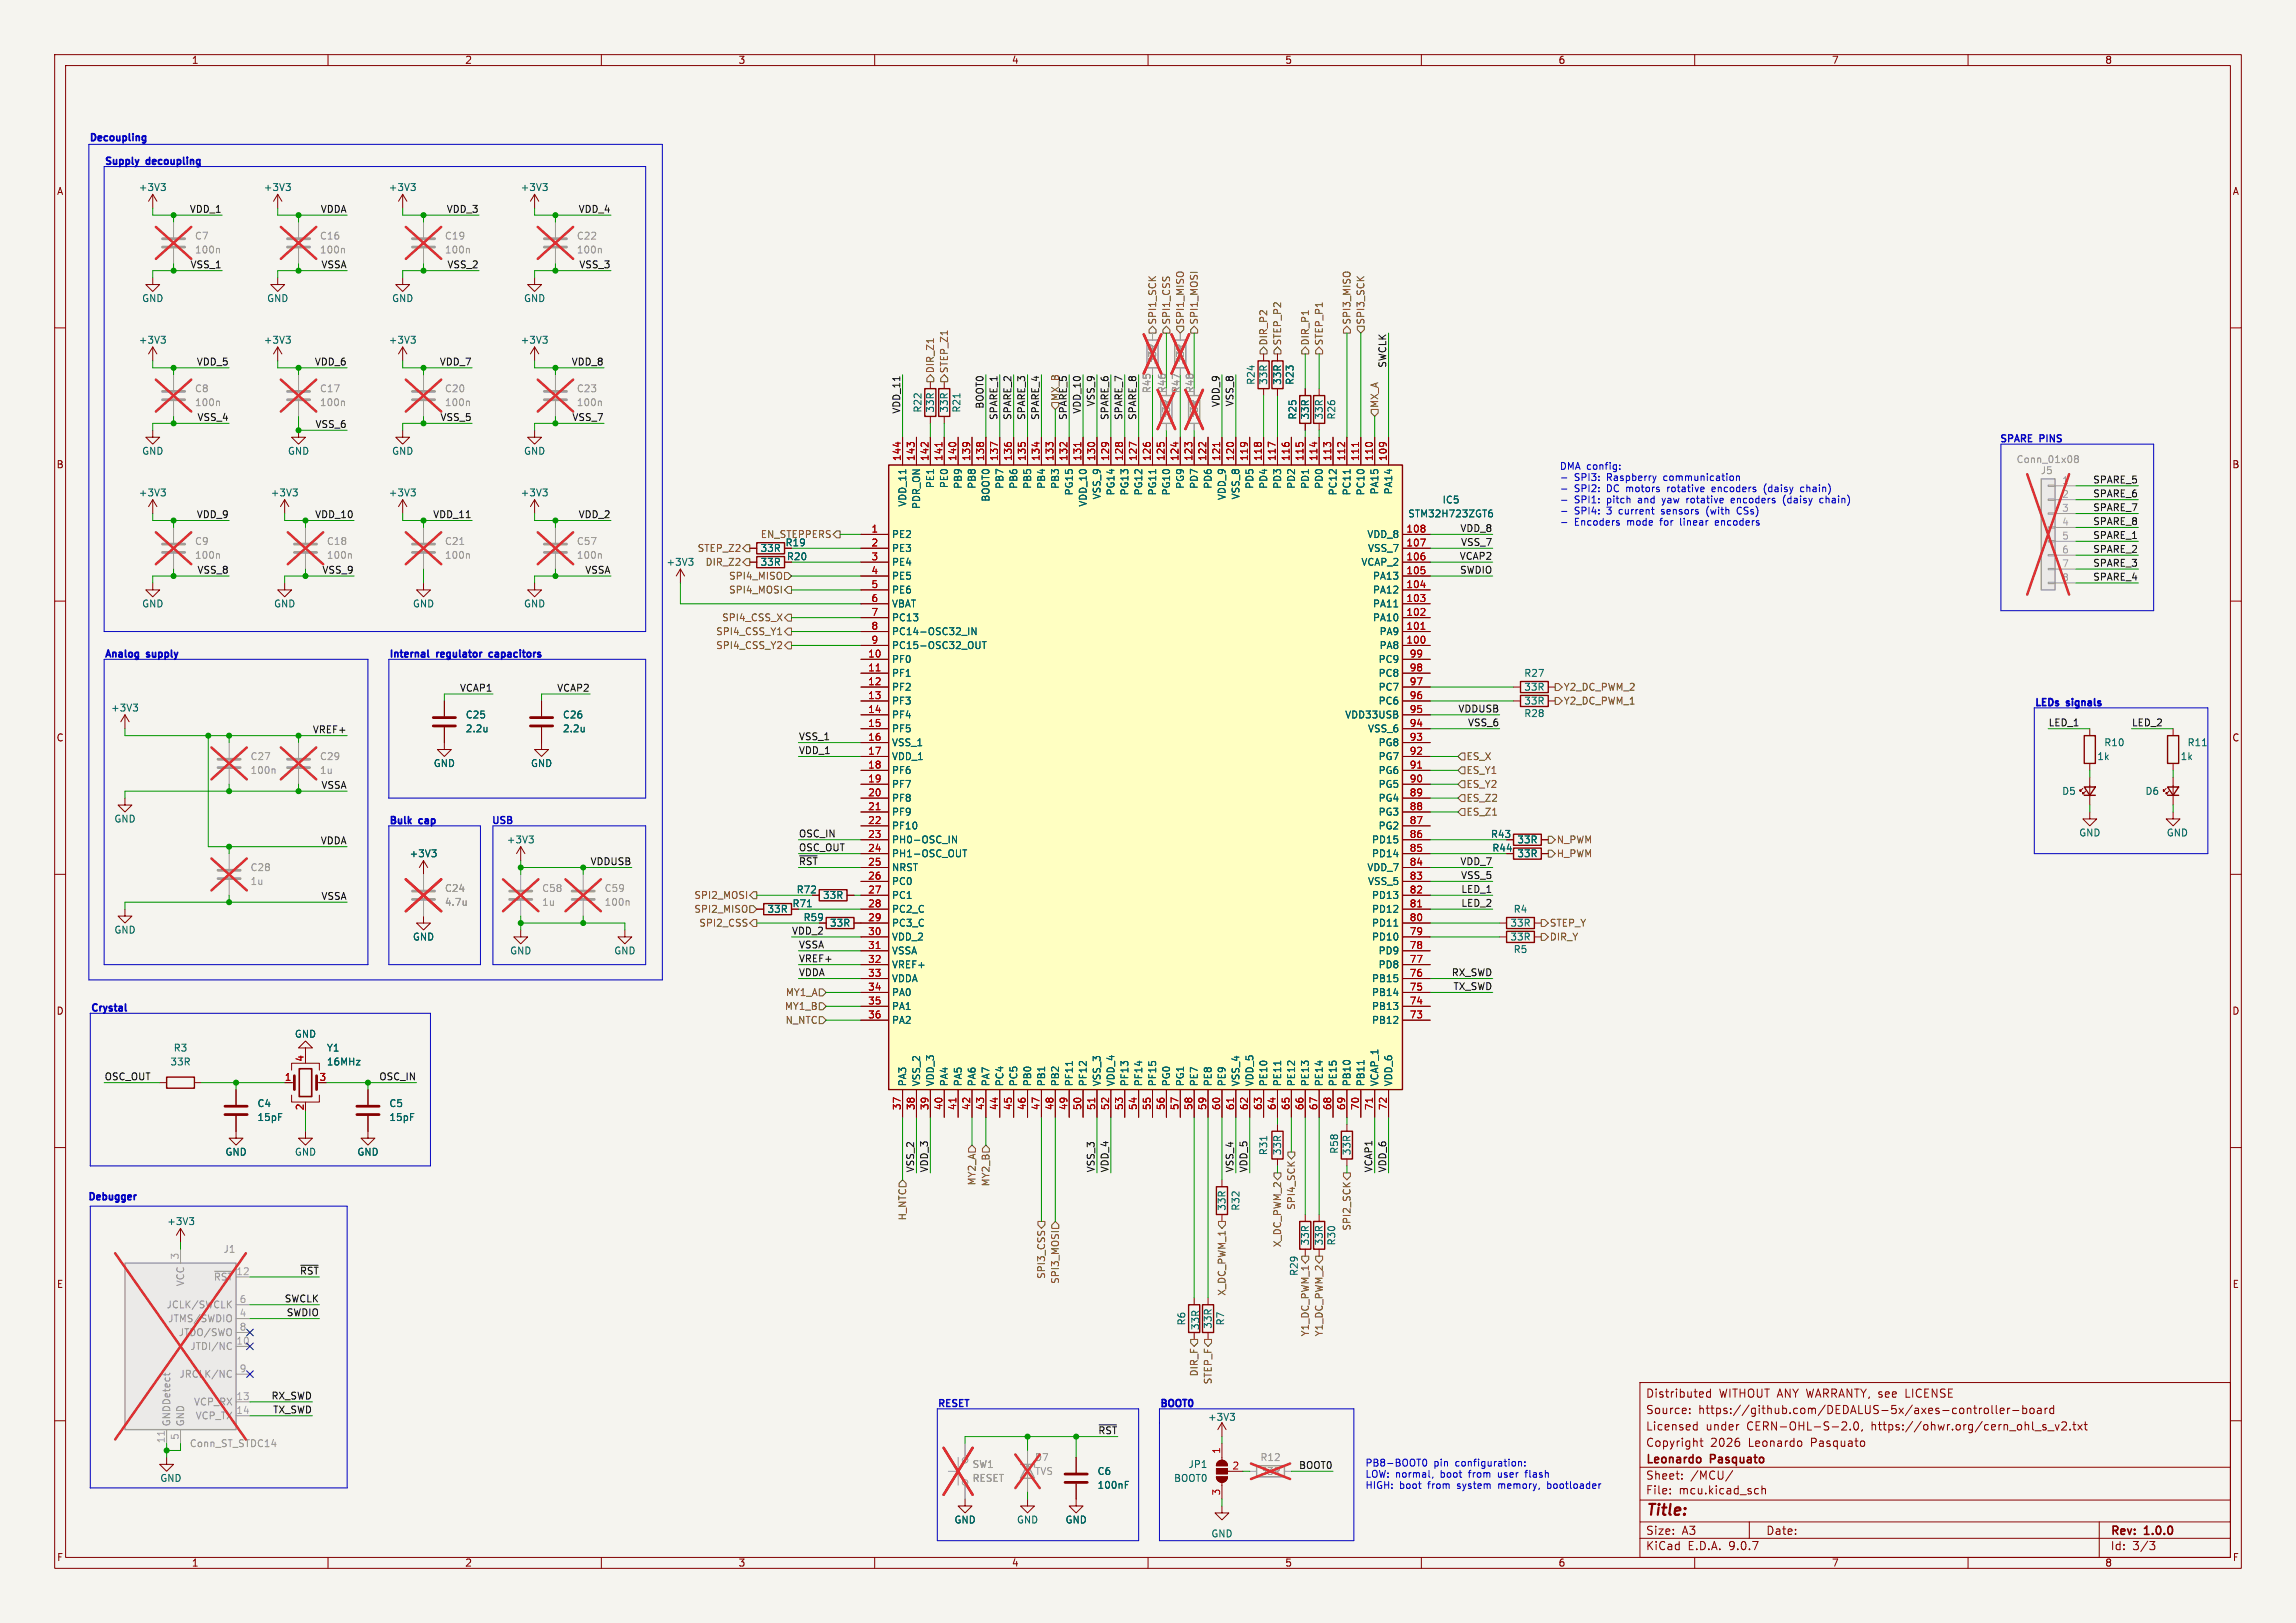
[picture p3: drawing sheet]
<svg xmlns="http://www.w3.org/2000/svg" width="420mm" height="297mm" viewBox="0 0 420 297" stroke-linecap="round" stroke-linejoin="round" font-family="sans-serif">
<defs><g id="words">
<text font-size="2.8" fill="#840000" x="301" y="277.9">Title:</text>
<g font-size="2.1" fill="#840000">
<text x="301" y="256">Distributed</text>
<text x="314.4" y="256">WITHOUT ANY WARRANTY, see</text>
<text x="349" y="256">LICENSE</text>
<text x="301" y="262">Licensed</text>
<text x="301" y="259">Source:</text>
<text x="310.6" y="259">https://github.com/DEDALUS-5x/axes-controller-board</text>
<text x="312" y="262">under</text>
<text x="319.6" y="262">CERN-OHL-S-2.0,</text>
<text x="342.5" y="262">https://ohwr.org/cern_ohl_s_v2.txt</text>
<text x="301" y="268.2">Leonardo</text>
<text x="301" y="265">Copyright</text>
<text x="312.9" y="265">2026</text>
<text x="312.9" y="268.2">Pasquato</text>
<text x="319.9" y="265">Leonardo</text>
<text x="331.4" y="265">Pasquato</text>
<text x="301" y="273.7">File:</text>
<text x="301" y="271">Sheet:</text>
<text x="307.1" y="273.7">mcu.kicad_sch</text>
<text x="309.2" y="271">/MCU/</text>
<text x="301" y="281.1">Size:</text>
<text x="307.6" y="281.1">A3</text>
<text x="323" y="281.1">Date:</text>
<text x="386" y="281.3">Rev:</text>
<text x="392.4" y="281.3">1.0.0</text>
<text x="301" y="283.9">KiCad</text>
<text x="308.7" y="283.9">E.D.A.</text>
<text x="316.3" y="283.9">9.0.7</text>
<text x="386" y="283.9">Id:</text>
<text x="390.1" y="283.9">3/3</text>
</g>
<g font-size="1.8" fill="#840000">
<text x="35" y="11.9">1</text>
<text x="85" y="11.9">2</text>
<text x="135" y="11.9">3</text>
<text x="185" y="11.9">4</text>
<text x="235" y="11.9">5</text>
<text x="285" y="11.9">6</text>
<text x="335" y="11.9">7</text>
<text x="385" y="11.9">8</text>
<text x="10.3" y="35.9">A</text>
<text x="408.3" y="35.9">A</text>
<text x="10.3" y="85.9">B</text>
<text x="408.2" y="85.9">B</text>
<text x="143.6" y="100.2">R19</text>
<text x="143.8" y="102.7">R20</text>
<text x="10.3" y="135.9">C</text>
<text x="408.2" y="135.9">C</text>
<text x="144.9" y="166.2">R71</text>
<text x="10.3" y="185.9">D</text>
<text x="408.2" y="185.9">D</text>
<text x="10.3" y="235.9">E</text>
<text x="408.3" y="235.9">E</text>
<text x="10.3" y="285.9">F</text>
<text x="35" y="286.9">1</text>
<text x="85" y="286.9">2</text>
<text x="135" y="286.9">3</text>
<text x="185" y="286.9">4</text>
<text x="235" y="286.9">5</text>
<text x="285" y="286.9">6</text>
<text x="335" y="286.9">7</text>
<text x="385" y="286.9">8</text>
<text x="408.3" y="285.9">F</text>
</g>
<g font-size="1.8" fill="#0000c2">
<text x="16.3" y="25.9">Decoupling</text>
<text x="19" y="30.2">Supply</text>
<text x="27" y="30.2">decoupling</text>
<text x="365.7" y="81.3">SPARE</text>
<text x="373.1" y="81.3">PINS</text>
<text x="285.2" y="86.2">DMA config:</text>
<text x="288" y="88.2">SPI3:</text>
<text x="294.1" y="88.2">Raspberry</text>
<text x="304.6" y="88.2">communication</text>
<text x="288" y="90.3">SPI2:</text>
<text x="288" y="92.3">SPI1:</text>
<text x="288" y="94.4">SPI4:</text>
<text x="294.1" y="90.3">DC motors</text>
<text x="294.1" y="92.3">pitch</text>
<text x="294.1" y="94.4">3</text>
<text x="296.4" y="94.4">current</text>
<text x="299.9" y="92.3">and</text>
<text x="304.4" y="94.4">sensors</text>
<text x="304.6" y="92.3">yaw</text>
<text x="305.5" y="90.3">rotative</text>
<text x="309.2" y="92.3">rotative</text>
<text x="312.8" y="94.4">(with</text>
<text x="313.8" y="90.3">encoders</text>
<text x="317.5" y="92.3">encoders</text>
<text x="318.6" y="94.4">CSs)</text>
<text x="323.5" y="90.3">(daisy</text>
<text x="327.2" y="92.3">(daisy</text>
<text x="330.4" y="90.3">chain)</text>
<text x="334.2" y="92.3">chain)</text>
<text x="288" y="96.4">Encoders</text>
<text x="297.7" y="96.4">mode</text>
<text x="304" y="96.4">for</text>
<text x="307.8" y="96.4">linear</text>
<text x="314.4" y="96.4">encoders</text>
<text x="19" y="120.4">Analog</text>
<text x="27.1" y="120.4">supply</text>
<text x="71.1" y="120.4">Internal</text>
<text x="80.1" y="120.4">regulator</text>
<text x="90.4" y="120.4">capacitors</text>
<text x="372.1" y="129.3">LEDs</text>
<text x="378.3" y="129.3">signals</text>
<text x="71.1" y="150.9">Bulk</text>
<text x="76.9" y="150.9">cap</text>
<text x="89.8" y="151.1">USB</text>
<text x="16.5" y="185.2">Crystal</text>
<text x="16" y="219.7">Debugger</text>
<text x="171.4" y="257.6">RESET</text>
<text x="212.1" y="257.6">BOOT0</text>
<text x="249.7" y="268.5">PB8-BOOT0</text>
<text x="262.3" y="268.5">pin</text>
<text x="266.4" y="268.5">configuration:</text>
<text x="249.7" y="270.5">LOW: normal,</text>
<text x="249.7" y="272.5">HIGH:</text>
<text x="256" y="272.5">boot</text>
<text x="261.3" y="272.5">from</text>
<text x="263.6" y="270.5">boot</text>
<text x="266.9" y="272.5">system</text>
<text x="269" y="270.5">from</text>
<text x="274.5" y="270.5">user</text>
<text x="274.6" y="272.5">memory,</text>
<text x="279.7" y="270.5">flash</text>
<text x="283.7" y="272.5">bootloader</text>
</g>
<g font-size="1.8" fill="#006464">
<text x="25.3" y="35.2">+3V3</text>
<text x="48.2" y="35.2">+3V3</text>
<text x="71" y="35.2">+3V3</text>
<text x="95.1" y="35.2">+3V3</text>
<text x="25.9" y="55.5">GND</text>
<text x="48.8" y="55.5">GND</text>
<text x="71.6" y="55.5">GND</text>
<text x="95.8" y="55.5">GND</text>
<text x="25.3" y="63.1">+3V3</text>
<text x="48.2" y="63.1">+3V3</text>
<text x="71" y="63.1">+3V3</text>
<text x="95.1" y="63.1">+3V3</text>
<text x="229.7" y="70.5" transform="rotate(-90 229.7 70.5)">R24</text>
<text x="232" y="70.5" transform="rotate(-90 232 70.5)">33R</text>
<text x="234.5" y="70.5" transform="rotate(-90 234.5 70.5)">33R</text>
<text x="236.8" y="70.5" transform="rotate(-90 236.8 70.5)">R23</text>
<text x="168.8" y="75.6" transform="rotate(-90 168.8 75.6)">R22</text>
<text x="171" y="75.6" transform="rotate(-90 171 75.6)">33R</text>
<text x="173.6" y="75.6" transform="rotate(-90 173.6 75.6)">33R</text>
<text x="175.9" y="75.6" transform="rotate(-90 175.9 75.6)">R21</text>
<text x="237.3" y="76.9" transform="rotate(-90 237.3 76.9)">R25</text>
<text x="239.6" y="76.9" transform="rotate(-90 239.6 76.9)">33R</text>
<text x="242.2" y="76.9" transform="rotate(-90 242.2 76.9)">33R</text>
<text x="244.4" y="76.9" transform="rotate(-90 244.4 76.9)">R26</text>
<text x="25.9" y="83.4">GND</text>
<text x="52.6" y="83.4">GND</text>
<text x="71.6" y="83.4">GND</text>
<text x="95.8" y="83.4">GND</text>
<text x="171" y="89.4" transform="rotate(-90 171 89.4)">PE1</text>
<text x="173.6" y="89.4" transform="rotate(-90 173.6 89.4)">PE0</text>
<text x="176.1" y="89.6" transform="rotate(-90 176.1 89.6)">PB9</text>
<text x="178.7" y="89.6" transform="rotate(-90 178.7 89.6)">PB8</text>
<text x="183.7" y="89.6" transform="rotate(-90 183.7 89.6)">PB7</text>
<text x="186.3" y="89.6" transform="rotate(-90 186.3 89.6)">PB6</text>
<text x="188.8" y="89.6" transform="rotate(-90 188.8 89.6)">PB5</text>
<text x="191.4" y="89.6" transform="rotate(-90 191.4 89.6)">PB4</text>
<text x="193.9" y="89.6" transform="rotate(-90 193.9 89.6)">PB3</text>
<text x="216.8" y="89.6" transform="rotate(-90 216.8 89.6)">PG9</text>
<text x="219.3" y="89.6" transform="rotate(-90 219.3 89.6)">PD7</text>
<text x="221.8" y="89.6" transform="rotate(-90 221.8 89.6)">PD6</text>
<text x="229.5" y="89.6" transform="rotate(-90 229.5 89.6)">PD5</text>
<text x="232" y="89.6" transform="rotate(-90 232 89.6)">PD4</text>
<text x="234.5" y="89.6" transform="rotate(-90 234.5 89.6)">PD3</text>
<text x="237.1" y="89.6" transform="rotate(-90 237.1 89.6)">PD2</text>
<text x="239.6" y="89.6" transform="rotate(-90 239.6 89.6)">PD1</text>
<text x="242.2" y="89.6" transform="rotate(-90 242.2 89.6)">PD0</text>
<text x="25.3" y="91">+3V3</text>
<text x="49.4" y="91">+3V3</text>
<text x="71" y="91">+3V3</text>
<text x="95.1" y="91">+3V3</text>
<text x="166" y="92.8" transform="rotate(-90 166 92.8)">VDD_11</text>
<text x="168.5" y="93.2" transform="rotate(-90 168.5 93.2)">PDR_ON</text>
<text x="181.2" y="91.9" transform="rotate(-90 181.2 91.9)">BOOT0</text>
<text x="196.4" y="90.8" transform="rotate(-90 196.4 90.8)">PG15</text>
<text x="199" y="92.8" transform="rotate(-90 199 92.8)">VDD_10</text>
<text x="201.5" y="91.5" transform="rotate(-90 201.5 91.5)">VSS_9</text>
<text x="204.1" y="90.8" transform="rotate(-90 204.1 90.8)">PG14</text>
<text x="206.6" y="90.8" transform="rotate(-90 206.6 90.8)">PG13</text>
<text x="209.1" y="90.8" transform="rotate(-90 209.1 90.8)">PG12</text>
<text x="211.7" y="90.8" transform="rotate(-90 211.7 90.8)">PG11</text>
<text x="214.2" y="90.8" transform="rotate(-90 214.2 90.8)">PG10</text>
<text x="224.4" y="91.6" transform="rotate(-90 224.4 91.6)">VDD_9</text>
<text x="226.9" y="91.5" transform="rotate(-90 226.9 91.5)">VSS_8</text>
<text x="244.7" y="90.8" transform="rotate(-90 244.7 90.8)">PC12</text>
<text x="247.2" y="90.8" transform="rotate(-90 247.2 90.8)">PC11</text>
<text x="249.8" y="90.8" transform="rotate(-90 249.8 90.8)">PC10</text>
<text x="252.3" y="90.6" transform="rotate(-90 252.3 90.6)">PA15</text>
<text x="254.9" y="90.6" transform="rotate(-90 254.9 90.6)">PA14</text>
<text x="257.5" y="94.9">STM32H723ZGT6</text>
<text x="263.8" y="92.3">IC5</text>
<text x="139" y="101.2">33R</text>
<text x="163.1" y="98.7">PE2</text>
<text x="163.1" y="101.2">PE3</text>
<text x="250" y="98.7">VDD_8</text>
<text x="250.1" y="101.2">VSS_7</text>
<text x="121.8" y="103.7">+3V3</text>
<text x="139" y="103.7">33R</text>
<text x="163.1" y="103.7">PE4</text>
<text x="163.1" y="106.3">PE5</text>
<text x="248.9" y="103.7">VCAP_2</text>
<text x="251.1" y="106.3">PA13</text>
<text x="25.9" y="111.4">GND</text>
<text x="50" y="111.4">GND</text>
<text x="75.4" y="111.4">GND</text>
<text x="95.8" y="111.4">GND</text>
<text x="163.1" y="108.8">PE6</text>
<text x="163.1" y="111.4">VBAT</text>
<text x="163.1" y="113.9">PC13</text>
<text x="251.1" y="108.8">PA12</text>
<text x="251.1" y="111.4">PA11</text>
<text x="251.1" y="113.9">PA10</text>
<text x="163.1" y="116.4">PC14-OSC32_IN</text>
<text x="163.1" y="119">PC15-OSC32_OUT</text>
<text x="252.3" y="116.4">PA9</text>
<text x="252.3" y="119">PA8</text>
<text x="163.1" y="121.5">PF0</text>
<text x="163.1" y="124.1">PF1</text>
<text x="252.1" y="121.5">PC9</text>
<text x="252.1" y="124.1">PC8</text>
<text x="278.7" y="124.1">R27</text>
<text x="20.2" y="130.4">+3V3</text>
<text x="85.1" y="131.7">C25</text>
<text x="102.9" y="131.7">C26</text>
<text x="163.1" y="126.6">PF2</text>
<text x="163.1" y="129.1">PF3</text>
<text x="163.1" y="131.7">PF4</text>
<text x="246" y="131.7">VDD33USB</text>
<text x="252.1" y="126.6">PC7</text>
<text x="252.1" y="129.1">PC6</text>
<text x="278.7" y="131.4">R28</text>
<text x="278.7" y="129.1">33R</text>
<text x="278.7" y="126.6">33R</text>
<text x="85.1" y="134.2">2.2u</text>
<text x="102.9" y="134.2">2.2u</text>
<text x="163.1" y="134.2">PF5</text>
<text x="163.1" y="136.8">VSS_1</text>
<text x="250.1" y="134.2">VSS_6</text>
<text x="252.1" y="136.8">PG8</text>
<text x="384.8" y="136.8">R10</text>
<text x="400.1" y="136.8">R11</text>
<text x="79.2" y="140.6">GND</text>
<text x="97" y="140.6">GND</text>
<text x="163.1" y="139.3">VDD_1</text>
<text x="163.1" y="141.8">PF6</text>
<text x="252.1" y="139.3">PG7</text>
<text x="252.1" y="141.8">PG6</text>
<text x="383.5" y="139.3">1k</text>
<text x="398.8" y="139.3">1k</text>
<text x="163.1" y="144.4">PF7</text>
<text x="163.1" y="146.9">PF8</text>
<text x="163.1" y="149.5">PF9</text>
<text x="252.1" y="144.4">PG5</text>
<text x="252.1" y="146.9">PG4</text>
<text x="252.1" y="149.5">PG3</text>
<text x="377.1" y="145.6">D5</text>
<text x="392.4" y="145.6">D6</text>
<text x="20.8" y="150.7">GND</text>
<text x="92.6" y="154.5">+3V3</text>
<text x="163.1" y="152">PF10</text>
<text x="163.1" y="154.5">PH0-OSC_IN</text>
<text x="250.9" y="154.5">PD15</text>
<text x="252.1" y="152">PG2</text>
<text x="272.6" y="153.5">R43</text>
<text x="277.5" y="154.5">33R</text>
<text x="380.2" y="153.3">GND</text>
<text x="396.2" y="153.3">GND</text>
<text x="74.8" y="157.1">+3V3</text>
<text x="163.1" y="157.1">PH1-OSC_OUT</text>
<text x="163.1" y="159.6">NRST</text>
<text x="250" y="159.6">VDD_7</text>
<text x="250.9" y="157.1">PD14</text>
<text x="272.9" y="156.1">R44</text>
<text x="277.5" y="157.1">33R</text>
<text x="140.3" y="167.2">33R</text>
<text x="145.6" y="163.7">R72</text>
<text x="150.5" y="164.7">33R</text>
<text x="163.1" y="162.2">PC0</text>
<text x="163.1" y="164.7">PC1</text>
<text x="163.1" y="167.2">PC2_C</text>
<text x="250.1" y="162.2">VSS_5</text>
<text x="250.9" y="164.7">PD13</text>
<text x="250.9" y="167.2">PD12</text>
<text x="276.8" y="167.2">R4</text>
<text x="20.8" y="171">GND</text>
<text x="75.4" y="172.3">GND</text>
<text x="146.9" y="168.8">R59</text>
<text x="151.7" y="169.8">33R</text>
<text x="163.1" y="169.8">PC3_C</text>
<text x="163.1" y="172.3">VDD_2</text>
<text x="250.9" y="169.8">PD11</text>
<text x="250.9" y="172.3">PD10</text>
<text x="276.2" y="169.8">33R</text>
<text x="276.2" y="172.3">33R</text>
<text x="93.2" y="174.9">GND</text>
<text x="112.3" y="174.9">GND</text>
<text x="163.1" y="174.9">VSSA</text>
<text x="163.1" y="177.4">VREF+</text>
<text x="163.1" y="179.9">VDDA</text>
<text x="250.9" y="179.9">PB15</text>
<text x="252.1" y="174.9">PD9</text>
<text x="252.1" y="177.4">PD8</text>
<text x="276.8" y="174.6">R5</text>
<text x="163.1" y="182.5">PA0</text>
<text x="163.1" y="185">PA1</text>
<text x="250.9" y="182.5">PB14</text>
<text x="250.9" y="185">PB13</text>
<text x="53.8" y="190.1">GND</text>
<text x="163.1" y="187.6">PA2</text>
<text x="250.9" y="187.6">PB12</text>
<text x="31.1" y="195.2">33R</text>
<text x="31.7" y="192.6">R3</text>
<text x="59.7" y="192.6">Y1</text>
<text x="59.7" y="195.2">16MHz</text>
<text x="47" y="202.8">C4</text>
<text x="71.1" y="202.8">C5</text>
<text x="166" y="198.9" transform="rotate(-90 166 198.9)">PA3</text>
<text x="168.5" y="198.9" transform="rotate(-90 168.5 198.9)">VSS_2</text>
<text x="171" y="198.9" transform="rotate(-90 171 198.9)">VDD_3</text>
<text x="173.6" y="198.9" transform="rotate(-90 173.6 198.9)">PA4</text>
<text x="176.1" y="198.9" transform="rotate(-90 176.1 198.9)">PA5</text>
<text x="178.7" y="198.9" transform="rotate(-90 178.7 198.9)">PA6</text>
<text x="181.2" y="198.9" transform="rotate(-90 181.2 198.9)">PA7</text>
<text x="183.7" y="198.9" transform="rotate(-90 183.7 198.9)">PC4</text>
<text x="186.3" y="198.9" transform="rotate(-90 186.3 198.9)">PC5</text>
<text x="188.8" y="198.9" transform="rotate(-90 188.8 198.9)">PB0</text>
<text x="191.4" y="198.9" transform="rotate(-90 191.4 198.9)">PB1</text>
<text x="193.9" y="198.9" transform="rotate(-90 193.9 198.9)">PB2</text>
<text x="196.4" y="198.9" transform="rotate(-90 196.4 198.9)">PF11</text>
<text x="199" y="198.9" transform="rotate(-90 199 198.9)">PF12</text>
<text x="201.5" y="198.9" transform="rotate(-90 201.5 198.9)">VSS_3</text>
<text x="204.1" y="198.9" transform="rotate(-90 204.1 198.9)">VDD_4</text>
<text x="206.6" y="198.9" transform="rotate(-90 206.6 198.9)">PF13</text>
<text x="209.1" y="198.9" transform="rotate(-90 209.1 198.9)">PF14</text>
<text x="211.7" y="198.9" transform="rotate(-90 211.7 198.9)">PF15</text>
<text x="214.2" y="198.9" transform="rotate(-90 214.2 198.9)">PG0</text>
<text x="216.8" y="198.9" transform="rotate(-90 216.8 198.9)">PG1</text>
<text x="219.3" y="198.9" transform="rotate(-90 219.3 198.9)">PE7</text>
<text x="221.8" y="198.9" transform="rotate(-90 221.8 198.9)">PE8</text>
<text x="224.4" y="198.9" transform="rotate(-90 224.4 198.9)">PE9</text>
<text x="226.9" y="198.9" transform="rotate(-90 226.9 198.9)">VSS_4</text>
<text x="229.5" y="198.9" transform="rotate(-90 229.5 198.9)">VDD_5</text>
<text x="232" y="198.9" transform="rotate(-90 232 198.9)">PE10</text>
<text x="234.5" y="198.9" transform="rotate(-90 234.5 198.9)">PE11</text>
<text x="237.1" y="198.9" transform="rotate(-90 237.1 198.9)">PE12</text>
<text x="239.6" y="198.9" transform="rotate(-90 239.6 198.9)">PE13</text>
<text x="242.2" y="198.9" transform="rotate(-90 242.2 198.9)">PE14</text>
<text x="244.7" y="198.9" transform="rotate(-90 244.7 198.9)">PE15</text>
<text x="247.2" y="198.9" transform="rotate(-90 247.2 198.9)">PB10</text>
<text x="249.8" y="198.9" transform="rotate(-90 249.8 198.9)">PB11</text>
<text x="252.3" y="198.9" transform="rotate(-90 252.3 198.9)">VCAP_1</text>
<text x="254.9" y="198.9" transform="rotate(-90 254.9 198.9)">VDD_6</text>
<text x="47" y="205.3">15pF</text>
<text x="71.1" y="205.3">15pF</text>
<text x="41.1" y="211.7">GND</text>
<text x="53.8" y="211.7">GND</text>
<text x="65.3" y="211.7">GND</text>
<text x="232" y="211.5" transform="rotate(-90 232 211.5)">R31</text>
<text x="234.5" y="211.5" transform="rotate(-90 234.5 211.5)">33R</text>
<text x="245" y="211.2" transform="rotate(-90 245 211.2)">R58</text>
<text x="247.2" y="211.5" transform="rotate(-90 247.2 211.5)">33R</text>
<text x="224.4" y="221.7" transform="rotate(-90 224.4 221.7)">33R</text>
<text x="226.9" y="221.7" transform="rotate(-90 226.9 221.7)">R32</text>
<text x="30.5" y="224.4">+3V3</text>
<text x="237.6" y="233.6" transform="rotate(-90 237.6 233.6)">R29</text>
<text x="239.6" y="228" transform="rotate(-90 239.6 228)">33R</text>
<text x="242.2" y="228" transform="rotate(-90 242.2 228)">33R</text>
<text x="244.4" y="228" transform="rotate(-90 244.4 228)">R30</text>
<text x="217" y="242.6" transform="rotate(-90 217 242.6)">R6</text>
<text x="219.6" y="243.5" transform="rotate(-90 219.6 243.5)">33R</text>
<text x="221.8" y="243.2" transform="rotate(-90 221.8 243.2)">33R</text>
<text x="224.1" y="242.6" transform="rotate(-90 224.1 242.6)">R7</text>
<text x="220.9" y="260.2">+3V3</text>
<text x="217.3" y="268.8">JP1</text>
<text x="29.2" y="271.4">GND</text>
<text x="200.7" y="270.1">C6</text>
<text x="200.7" y="272.6">100nF</text>
<text x="214.7" y="271.4">BOOT0</text>
<text x="174.5" y="279">GND</text>
<text x="185.9" y="279">GND</text>
<text x="194.8" y="279">GND</text>
<text x="221.5" y="281.5">GND</text>
</g>
<g font-size="1.8" fill="#0f0f0f">
<text x="34.6" y="39">VDD_1</text>
<text x="58.6" y="39">VDDA</text>
<text x="81.6" y="39">VDD_3</text>
<text x="105.8" y="39">VDD_4</text>
<text x="34.8" y="49.2">VSS_1</text>
<text x="58.7" y="49.2">VSSA</text>
<text x="81.7" y="49.2">VSS_2</text>
<text x="105.9" y="49.2">VSS_3</text>
<text x="35.9" y="67">VDD_5</text>
<text x="57.5" y="67">VDD_6</text>
<text x="80.4" y="67">VDD_7</text>
<text x="104.5" y="67">VDD_8</text>
<text x="253.7" y="67.4" transform="rotate(-90 253.7 67.4)">SWCLK</text>
<text x="36" y="77.1">VSS_4</text>
<text x="80.5" y="77.1">VSS_5</text>
<text x="104.6" y="77.1">VSS_7</text>
<text x="164.8" y="75.8" transform="rotate(-90 164.8 75.8)">VDD_11</text>
<text x="180" y="74.9" transform="rotate(-90 180 74.9)">BOOT0</text>
<text x="182.5" y="76.9" transform="rotate(-90 182.5 76.9)">SPARE_1</text>
<text x="185.1" y="76.9" transform="rotate(-90 185.1 76.9)">SPARE_2</text>
<text x="187.6" y="76.9" transform="rotate(-90 187.6 76.9)">SPARE_3</text>
<text x="190.2" y="76.9" transform="rotate(-90 190.2 76.9)">SPARE_4</text>
<text x="193.9" y="73.5" transform="rotate(-90 193.9 73.5)">MX_B</text>
<text x="195.2" y="76.9" transform="rotate(-90 195.2 76.9)">SPARE_5</text>
<text x="197.8" y="75.8" transform="rotate(-90 197.8 75.8)">VDD_10</text>
<text x="200.3" y="74.5" transform="rotate(-90 200.3 74.5)">VSS_9</text>
<text x="202.9" y="76.9" transform="rotate(-90 202.9 76.9)">SPARE_6</text>
<text x="205.4" y="76.9" transform="rotate(-90 205.4 76.9)">SPARE_7</text>
<text x="207.9" y="76.9" transform="rotate(-90 207.9 76.9)">SPARE_8</text>
<text x="223.2" y="74.6" transform="rotate(-90 223.2 74.6)">VDD_9</text>
<text x="225.7" y="74.5" transform="rotate(-90 225.7 74.5)">VSS_8</text>
<text x="57.6" y="78.4">VSS_6</text>
<text x="382.8" y="88.6">SPARE_5</text>
<text x="35.9" y="94.9">VDD_9</text>
<text x="57.6" y="94.9">VDD_10</text>
<text x="79.1" y="94.9">VDD_11</text>
<text x="105.8" y="94.9">VDD_2</text>
<text x="382.8" y="93.6">SPARE_7</text>
<text x="382.8" y="91.1">SPARE_6</text>
<text x="267" y="97.4">VDD_8</text>
<text x="267.2" y="100">VSS_7</text>
<text x="382.8" y="96.2">SPARE_8</text>
<text x="382.8" y="101.3">SPARE_2</text>
<text x="382.8" y="98.7">SPARE_1</text>
<text x="36" y="105.1">VSS_8</text>
<text x="58.9" y="105.1">VSS_9</text>
<text x="107" y="105.1">VSSA</text>
<text x="266.9" y="102.5">VCAP2</text>
<text x="267" y="105.1">SWDIO</text>
<text x="382.8" y="106.3">SPARE_4</text>
<text x="382.8" y="103.8">SPARE_3</text>
<text x="84" y="126.7">VCAP1</text>
<text x="101.8" y="126.7">VCAP2</text>
<text x="266.7" y="130.5">VDDUSB</text>
<text x="57.1" y="134.3">VREF+</text>
<text x="146" y="135.5">VSS_1</text>
<text x="268.4" y="133">VSS_6</text>
<text x="374.6" y="133">LED_1</text>
<text x="389.9" y="133">LED_2</text>
<text x="146" y="138.1">VDD_1</text>
<text x="58.7" y="144.4">VSSA</text>
<text x="58.6" y="154.6">VDDA</text>
<text x="146" y="155.9">OSC_OUT</text>
<text x="146" y="153.3">OSC_IN</text>
<text x="107.9" y="158.4">VDDUSB</text>
<text x="146" y="158.4">~{RST}</text>
<text x="267" y="158.4">VDD_7</text>
<text x="267.2" y="160.9">VSS_5</text>
<text x="58.7" y="164.8">VSSA</text>
<text x="267.2" y="163.5">LED_1</text>
<text x="267.2" y="166">LED_2</text>
<text x="144.8" y="171.1">VDD_2</text>
<text x="146" y="173.6">VSSA</text>
<text x="146" y="176.2">VREF+</text>
<text x="146" y="178.7">VDDA</text>
<text x="265.5" y="178.7">RX_SWD</text>
<text x="265.8" y="181.3">TX_SWD</text>
<text x="19" y="197.8">OSC_OUT</text>
<text x="69.3" y="197.8">OSC_IN</text>
<text x="167.3" y="214.6" transform="rotate(-90 167.3 214.6)">VSS_2</text>
<text x="169.8" y="214.6" transform="rotate(-90 169.8 214.6)">VDD_3</text>
<text x="200.3" y="214.6" transform="rotate(-90 200.3 214.6)">VSS_3</text>
<text x="202.9" y="214.6" transform="rotate(-90 202.9 214.6)">VDD_4</text>
<text x="225.7" y="214.6" transform="rotate(-90 225.7 214.6)">VSS_4</text>
<text x="228.3" y="214.6" transform="rotate(-90 228.3 214.6)">VDD_5</text>
<text x="251.1" y="214.6" transform="rotate(-90 251.1 214.6)">VCAP1</text>
<text x="253.7" y="214.6" transform="rotate(-90 253.7 214.6)">VDD_6</text>
<text x="54.8" y="233.3">~{RST}</text>
<text x="52" y="238.4">SWCLK</text>
<text x="52.4" y="241">SWDIO</text>
<text x="49.6" y="256.2">RX_SWD</text>
<text x="49.9" y="258.7">TX_SWD</text>
<text x="200.8" y="262.5">~{RST}</text>
<text x="237.5" y="268.9">BOOT0</text>
</g>
<g font-size="1.8" fill="#939391">
<text x="35.6" y="44">C7</text>
<text x="35.6" y="46.6">100n</text>
<text x="58.4" y="46.6">100n</text>
<text x="58.4" y="44">C16</text>
<text x="81.3" y="46.6">100n</text>
<text x="81.3" y="44">C19</text>
<text x="105.4" y="46.6">100n</text>
<text x="105.4" y="44">C22</text>
<text x="35.6" y="72">C8</text>
<text x="58.4" y="72">C17</text>
<text x="81.3" y="72">C20</text>
<text x="105.4" y="72">C23</text>
<text x="211.7" y="66.7" transform="rotate(-90 211.7 66.7)">33R</text>
<text x="216.8" y="66.7" transform="rotate(-90 216.8 66.7)">33R</text>
<text x="35.6" y="74.5">100n</text>
<text x="58.4" y="74.5">100n</text>
<text x="81.3" y="74.5">100n</text>
<text x="105.4" y="74.5">100n</text>
<text x="210.7" y="72.1" transform="rotate(-90 210.7 72.1)">R45</text>
<text x="214.2" y="76.9" transform="rotate(-90 214.2 76.9)">33R</text>
<text x="216" y="72.1" transform="rotate(-90 216 72.1)">R47</text>
<text x="219.3" y="76.9" transform="rotate(-90 219.3 76.9)">33R</text>
<text x="368.8" y="84.9">Conn_01x08</text>
<text x="373.2" y="87">J5</text>
<text x="35.6" y="99.9">C9</text>
<text x="59.7" y="99.9">C18</text>
<text x="81.3" y="99.9">C21</text>
<text x="105.4" y="99.9">C57</text>
<text x="35.6" y="102.5">100n</text>
<text x="59.7" y="102.5">100n</text>
<text x="81.3" y="102.5">100n</text>
<text x="105.4" y="102.5">100n</text>
<text x="45.7" y="141.8">100n</text>
<text x="45.7" y="139.3">C27</text>
<text x="58.4" y="141.8">1u</text>
<text x="58.4" y="139.3">C29</text>
<text x="45.7" y="159.6">C28</text>
<text x="45.7" y="162.2">1u</text>
<text x="81.3" y="163.4">C24</text>
<text x="81.3" y="166">4.7u</text>
<text x="99.1" y="166">1u</text>
<text x="99.1" y="163.4">C58</text>
<text x="110.5" y="166">100n</text>
<text x="110.5" y="163.4">C59</text>
<text x="40.8" y="229.5">J1</text>
<text x="30.4" y="239.6">JCLK/SWCLK</text>
<text x="33.9" y="235.5" transform="rotate(-90 33.9 235.5)">VCC</text>
<text x="39" y="234.5">~{RST}</text>
<text x="30.7" y="242.2">JTMS/SWDIO</text>
<text x="32.6" y="244.7">JTDO/SWO</text>
<text x="34.7" y="247.2">JTDI/NC</text>
<text x="32.7" y="252.3">JRCLK/NC</text>
<text x="35.4" y="257.4">VCP_RX</text>
<text x="31.3" y="261.1" transform="rotate(-90 31.3 261.1)">GNDDetect</text>
<text x="33.9" y="261.1" transform="rotate(-90 33.9 261.1)">GND</text>
<text x="35.7" y="259.9">VCP_TX</text>
<text x="34.6" y="265">Conn_ST_STDC14</text>
<text x="177.8" y="268.8">SW1</text>
<text x="189.2" y="267.6">D7</text>
<text x="230.5" y="267.6">R12</text>
<text x="177.8" y="271.4">RESET</text>
<text x="189.2" y="270.1">TVS</text>
<text x="230.5" y="270.1">33R</text>
</g>
<g font-size="1.8" fill="#725600">
<text x="211.7" y="59.5" transform="rotate(-90 211.7 59.5)">SPI1_SCK</text>
<text x="214.2" y="59.5" transform="rotate(-90 214.2 59.5)">SPI1_CSS</text>
<text x="216.8" y="59.5" transform="rotate(-90 216.8 59.5)">SPI1_MISO</text>
<text x="219.3" y="59.5" transform="rotate(-90 219.3 59.5)">SPI1_MOSI</text>
<text x="247.2" y="59.5" transform="rotate(-90 247.2 59.5)">SPI3_MISO</text>
<text x="249.8" y="59.5" transform="rotate(-90 249.8 59.5)">SPI3_SCK</text>
<text x="232" y="63.3" transform="rotate(-90 232 63.3)">DIR_P2</text>
<text x="234.5" y="63.3" transform="rotate(-90 234.5 63.3)">STEP_P2</text>
<text x="239.6" y="63.3" transform="rotate(-90 239.6 63.3)">DIR_P1</text>
<text x="242.2" y="63.3" transform="rotate(-90 242.2 63.3)">STEP_P1</text>
<text x="171" y="68.4" transform="rotate(-90 171 68.4)">DIR_Z1</text>
<text x="173.6" y="68.4" transform="rotate(-90 173.6 68.4)">STEP_Z1</text>
<text x="252.3" y="74.7" transform="rotate(-90 252.3 74.7)">MX_A</text>
<text x="127.5" y="101.2">STEP_Z2</text>
<text x="139.1" y="98.7">EN_STEPPERS</text>
<text x="129" y="103.7">DIR_Z2</text>
<text x="133.3" y="106.3">SPI4_MISO</text>
<text x="132" y="113.9">SPI4_CSS_X</text>
<text x="133.3" y="108.8">SPI4_MOSI</text>
<text x="130.9" y="116.4">SPI4_CSS_Y1</text>
<text x="130.9" y="119">SPI4_CSS_Y2</text>
<text x="285.9" y="126.6">Y2_DC_PWM_2</text>
<text x="285.9" y="129.1">Y2_DC_PWM_1</text>
<text x="268.2" y="139.3">ES_X</text>
<text x="268.2" y="141.8">ES_Y1</text>
<text x="268.2" y="144.4">ES_Y2</text>
<text x="268.2" y="149.5">ES_Z1</text>
<text x="268.2" y="146.9">ES_Z2</text>
<text x="284.7" y="154.5">N_PWM</text>
<text x="284.7" y="157.1">H_PWM</text>
<text x="126.9" y="167.2">SPI2_MISO</text>
<text x="126.9" y="164.7">SPI2_MOSI</text>
<text x="127.8" y="169.8">SPI2_CSS</text>
<text x="283.4" y="169.8">STEP_Y</text>
<text x="283.4" y="172.3">DIR_Y</text>
<text x="143.5" y="185">MY1_B</text>
<text x="143.7" y="182.5">MY1_A</text>
<text x="143.6" y="187.6">N_NTC</text>
<text x="178.7" y="217" transform="rotate(-90 178.7 217)">MY2_A</text>
<text x="181.2" y="217.2" transform="rotate(-90 181.2 217.2)">MY2_B</text>
<text x="237.1" y="221.5" transform="rotate(-90 237.1 221.5)">SPI4_SCK</text>
<text x="166" y="223.4" transform="rotate(-90 166 223.4)">H_NTC</text>
<text x="247.2" y="225.3" transform="rotate(-90 247.2 225.3)">SPI2_SCK</text>
<text x="234.5" y="228.3" transform="rotate(-90 234.5 228.3)">X_DC_PWM_2</text>
<text x="191.4" y="234.1" transform="rotate(-90 191.4 234.1)">SPI3_CSS</text>
<text x="193.9" y="235" transform="rotate(-90 193.9 235)">SPI3_MOSI</text>
<text x="224.4" y="237.2" transform="rotate(-90 224.4 237.2)">X_DC_PWM_1</text>
<text x="239.6" y="244.7" transform="rotate(-90 239.6 244.7)">Y1_DC_PWM_1</text>
<text x="242.2" y="244.7" transform="rotate(-90 242.2 244.7)">Y1_DC_PWM_2</text>
<text x="219.3" y="252" transform="rotate(-90 219.3 252)">DIR_F</text>
<text x="221.8" y="253.4" transform="rotate(-90 221.8 253.4)">STEP_F</text>
</g>
<g font-size="1.8" fill="#9c9b98">
<text x="213.5" y="72.1" transform="rotate(-90 213.5 72.1)">R46</text>
<text x="218.5" y="72.1" transform="rotate(-90 218.5 72.1)">R48</text>
</g>
<g font-size="1.8" fill="#a90000">
<text x="164.8" y="84.5" transform="rotate(-90 164.8 84.5)">144</text>
<text x="167.4" y="84.5" transform="rotate(-90 167.4 84.5)">143</text>
<text x="169.9" y="84.5" transform="rotate(-90 169.9 84.5)">142</text>
<text x="172.5" y="84.5" transform="rotate(-90 172.5 84.5)">141</text>
<text x="175" y="84.5" transform="rotate(-90 175 84.5)">140</text>
<text x="177.5" y="84.5" transform="rotate(-90 177.5 84.5)">139</text>
<text x="180.1" y="84.5" transform="rotate(-90 180.1 84.5)">138</text>
<text x="182.6" y="84.5" transform="rotate(-90 182.6 84.5)">137</text>
<text x="185.2" y="84.5" transform="rotate(-90 185.2 84.5)">136</text>
<text x="187.7" y="84.5" transform="rotate(-90 187.7 84.5)">135</text>
<text x="190.2" y="84.5" transform="rotate(-90 190.2 84.5)">134</text>
<text x="192.8" y="84.5" transform="rotate(-90 192.8 84.5)">133</text>
<text x="195.3" y="84.5" transform="rotate(-90 195.3 84.5)">132</text>
<text x="197.9" y="84.5" transform="rotate(-90 197.9 84.5)">131</text>
<text x="200.4" y="84.5" transform="rotate(-90 200.4 84.5)">130</text>
<text x="202.9" y="84.5" transform="rotate(-90 202.9 84.5)">129</text>
<text x="205.5" y="84.5" transform="rotate(-90 205.5 84.5)">128</text>
<text x="208" y="84.5" transform="rotate(-90 208 84.5)">127</text>
<text x="210.6" y="84.5" transform="rotate(-90 210.6 84.5)">126</text>
<text x="213.1" y="84.5" transform="rotate(-90 213.1 84.5)">125</text>
<text x="215.6" y="84.5" transform="rotate(-90 215.6 84.5)">124</text>
<text x="218.2" y="84.5" transform="rotate(-90 218.2 84.5)">123</text>
<text x="220.7" y="84.5" transform="rotate(-90 220.7 84.5)">122</text>
<text x="223.3" y="84.5" transform="rotate(-90 223.3 84.5)">121</text>
<text x="225.8" y="84.5" transform="rotate(-90 225.8 84.5)">120</text>
<text x="228.3" y="84.5" transform="rotate(-90 228.3 84.5)">119</text>
<text x="230.9" y="84.5" transform="rotate(-90 230.9 84.5)">118</text>
<text x="233.4" y="84.5" transform="rotate(-90 233.4 84.5)">117</text>
<text x="236" y="84.5" transform="rotate(-90 236 84.5)">116</text>
<text x="238.5" y="84.5" transform="rotate(-90 238.5 84.5)">115</text>
<text x="241" y="84.5" transform="rotate(-90 241 84.5)">114</text>
<text x="243.6" y="84.5" transform="rotate(-90 243.6 84.5)">113</text>
<text x="246.1" y="84.5" transform="rotate(-90 246.1 84.5)">112</text>
<text x="248.7" y="84.5" transform="rotate(-90 248.7 84.5)">111</text>
<text x="251.2" y="84.5" transform="rotate(-90 251.2 84.5)">110</text>
<text x="253.7" y="84.5" transform="rotate(-90 253.7 84.5)">109</text>
<text x="159.3" y="97.5">1</text>
<text x="159.3" y="100.1">2</text>
<text x="257.2" y="97.5">108</text>
<text x="257.2" y="100.1">107</text>
<text x="159.3" y="102.6">3</text>
<text x="159.3" y="105.2">4</text>
<text x="159.3" y="107.7">5</text>
<text x="257.2" y="102.6">106</text>
<text x="257.2" y="105.2">105</text>
<text x="257.2" y="107.7">104</text>
<text x="159.3" y="110.2">6</text>
<text x="159.3" y="112.8">7</text>
<text x="257.2" y="110.2">103</text>
<text x="257.2" y="112.8">102</text>
<text x="159.3" y="115.3">8</text>
<text x="159.3" y="117.9">9</text>
<text x="257.2" y="115.3">101</text>
<text x="257.2" y="117.9">100</text>
<text x="158.7" y="120.4">10</text>
<text x="158.7" y="122.9">11</text>
<text x="158.7" y="125.5">12</text>
<text x="257.8" y="120.4">99</text>
<text x="257.8" y="122.9">98</text>
<text x="257.8" y="125.5">97</text>
<text x="158.7" y="128">13</text>
<text x="158.7" y="130.6">14</text>
<text x="257.8" y="128">96</text>
<text x="257.8" y="130.6">95</text>
<text x="158.7" y="133.1">15</text>
<text x="158.7" y="135.6">16</text>
<text x="257.8" y="133.1">94</text>
<text x="257.8" y="135.6">93</text>
<text x="158.7" y="138.2">17</text>
<text x="158.7" y="140.7">18</text>
<text x="158.7" y="143.3">19</text>
<text x="257.8" y="138.2">92</text>
<text x="257.8" y="140.7">91</text>
<text x="257.8" y="143.3">90</text>
<text x="158.7" y="145.8">20</text>
<text x="158.7" y="148.3">21</text>
<text x="257.8" y="145.8">89</text>
<text x="257.8" y="148.3">88</text>
<text x="158.7" y="150.9">22</text>
<text x="158.7" y="153.4">23</text>
<text x="158.7" y="156">24</text>
<text x="257.8" y="150.9">87</text>
<text x="257.8" y="153.4">86</text>
<text x="257.8" y="156">85</text>
<text x="158.7" y="158.5">25</text>
<text x="158.7" y="161">26</text>
<text x="257.8" y="158.5">84</text>
<text x="257.8" y="161">83</text>
<text x="158.7" y="163.6">27</text>
<text x="158.7" y="166.1">28</text>
<text x="257.8" y="163.6">82</text>
<text x="257.8" y="166.1">81</text>
<text x="158.7" y="168.7">29</text>
<text x="158.7" y="171.2">30</text>
<text x="158.7" y="173.7">31</text>
<text x="257.8" y="168.7">80</text>
<text x="257.8" y="171.2">79</text>
<text x="257.8" y="173.7">78</text>
<text x="158.7" y="176.3">32</text>
<text x="158.7" y="178.8">33</text>
<text x="257.8" y="176.3">77</text>
<text x="257.8" y="178.8">76</text>
<text x="158.7" y="181.4">34</text>
<text x="158.7" y="183.9">35</text>
<text x="257.8" y="181.4">75</text>
<text x="257.8" y="183.9">74</text>
<text x="158.7" y="186.4">36</text>
<text x="257.8" y="186.4">73</text>
<text x="52" y="197.9">1</text>
<text x="55.6" y="194.4" transform="rotate(-90 55.6 194.4)">4</text>
<text x="58.3" y="197.9">3</text>
<text x="55.6" y="203.3" transform="rotate(-90 55.6 203.3)">2</text>
<text x="164.8" y="203.2" transform="rotate(-90 164.8 203.2)">37</text>
<text x="167.4" y="203.2" transform="rotate(-90 167.4 203.2)">38</text>
<text x="169.9" y="203.2" transform="rotate(-90 169.9 203.2)">39</text>
<text x="172.5" y="203.2" transform="rotate(-90 172.5 203.2)">40</text>
<text x="175" y="203.2" transform="rotate(-90 175 203.2)">41</text>
<text x="177.5" y="203.2" transform="rotate(-90 177.5 203.2)">42</text>
<text x="180.1" y="203.2" transform="rotate(-90 180.1 203.2)">43</text>
<text x="182.6" y="203.2" transform="rotate(-90 182.6 203.2)">44</text>
<text x="185.2" y="203.2" transform="rotate(-90 185.2 203.2)">45</text>
<text x="187.7" y="203.2" transform="rotate(-90 187.7 203.2)">46</text>
<text x="190.2" y="203.2" transform="rotate(-90 190.2 203.2)">47</text>
<text x="192.8" y="203.2" transform="rotate(-90 192.8 203.2)">48</text>
<text x="195.3" y="203.2" transform="rotate(-90 195.3 203.2)">49</text>
<text x="197.9" y="203.2" transform="rotate(-90 197.9 203.2)">50</text>
<text x="200.4" y="203.2" transform="rotate(-90 200.4 203.2)">51</text>
<text x="202.9" y="203.2" transform="rotate(-90 202.9 203.2)">52</text>
<text x="205.5" y="203.2" transform="rotate(-90 205.5 203.2)">53</text>
<text x="208" y="203.2" transform="rotate(-90 208 203.2)">54</text>
<text x="210.6" y="203.2" transform="rotate(-90 210.6 203.2)">55</text>
<text x="213.1" y="203.2" transform="rotate(-90 213.1 203.2)">56</text>
<text x="215.6" y="203.2" transform="rotate(-90 215.6 203.2)">57</text>
<text x="218.2" y="203.2" transform="rotate(-90 218.2 203.2)">58</text>
<text x="220.7" y="203.2" transform="rotate(-90 220.7 203.2)">59</text>
<text x="223.3" y="203.2" transform="rotate(-90 223.3 203.2)">60</text>
<text x="225.8" y="203.2" transform="rotate(-90 225.8 203.2)">61</text>
<text x="228.3" y="203.2" transform="rotate(-90 228.3 203.2)">62</text>
<text x="230.9" y="203.2" transform="rotate(-90 230.9 203.2)">63</text>
<text x="233.4" y="203.2" transform="rotate(-90 233.4 203.2)">64</text>
<text x="236" y="203.2" transform="rotate(-90 236 203.2)">65</text>
<text x="238.5" y="203.2" transform="rotate(-90 238.5 203.2)">66</text>
<text x="241" y="203.2" transform="rotate(-90 241 203.2)">67</text>
<text x="243.6" y="203.2" transform="rotate(-90 243.6 203.2)">68</text>
<text x="246.1" y="203.2" transform="rotate(-90 246.1 203.2)">69</text>
<text x="248.7" y="203.2" transform="rotate(-90 248.7 203.2)">70</text>
<text x="251.2" y="203.2" transform="rotate(-90 251.2 203.2)">71</text>
<text x="253.7" y="203.2" transform="rotate(-90 253.7 203.2)">72</text>
<text x="223.3" y="266.1" transform="rotate(-90 223.3 266.1)">1</text>
<text x="225.4" y="269">2</text>
<text x="223.3" y="273.8" transform="rotate(-90 223.3 273.8)">3</text>
</g>
<g font-size="1.8" fill="#a5a4a2">
<text x="377.1" y="88.6">1</text>
<text x="377.1" y="91.2">2</text>
<text x="377.1" y="93.7">3</text>
<text x="377.1" y="96.3">4</text>
<text x="377.1" y="98.8">5</text>
<text x="377.1" y="101.3">6</text>
<text x="377.1" y="103.9">7</text>
<text x="377.1" y="106.4">8</text>
<text x="32.8" y="230.6" transform="rotate(-90 32.8 230.6)">3</text>
<text x="43.1" y="233.4">12</text>
<text x="43.7" y="238.5">6</text>
<text x="43.7" y="241">4</text>
<text x="43.7" y="243.6">8</text>
<text x="43.1" y="246.1">10</text>
<text x="43.7" y="251.2">9</text>
<text x="43.1" y="256.3">13</text>
<text x="32.8" y="263.6" transform="rotate(-90 32.8 263.6)">5</text>
<text x="43.1" y="258.8">14</text>
<text x="30.2" y="264.2" transform="rotate(-90 30.2 264.2)">11</text>
</g>
</g></defs>
<path d="M0 0h420v297h-420z" fill="#f5f4ef" stroke="#f5f4ef" stroke-width=".18"/>
<g fill="none" stroke="#840000" stroke-width=".18">
<path d="M10 10h400v277h-400zM12 12h396v273h-396zM60 10v2M110 10v2M160 10v2M210 10v2M260 10v2M310 10v2M360 10v2M27.9 35.6l-.7 1.2M27.9 35.6l.8 1.2M27.9 35.6v2.5"/>
<path d="M50.8 35.6v2.5M50.8 35.6l-.8 1.2M50.8 35.6l.8 1.2M73.7 35.6l-.8 1.2M73.7 35.6l.7 1.2M73.7 35.6v2.5M97.8 35.6v2.5M97.8 35.6l-.8 1.2M97.8 35.6l.8 1.2M27.9 50.8v1.3h1.3l-1.3 1.2-1.2-1.2h1.2M50.8 50.8v1.3h1.3l-1.3 1.2-1.3-1.2h1.3M73.7 50.8v1.3h1.2l-1.2 1.2-1.3-1.2h1.3"/>
<path d="M97.8 50.8v1.3h1.3l-1.3 1.2-1.3-1.2h1.3M10 60h2M27.9 78.7v1.3h1.3l-1.3 1.3-1.2-1.3h1.2M27.9 63.5v2.5M27.9 63.5l-.7 1.3M27.9 63.5l.8 1.3M50.8 63.5l-.8 1.3M50.8 63.5l.8 1.3M50.8 63.5v2.5M54.6 78.7v1.3h1.3l-1.3 1.3-1.3-1.3h1.3M73.7 78.7v1.3h1.2l-1.2 1.3-1.3-1.3h1.3M73.7 63.5v2.5"/>
<path d="M73.7 63.5l-.8 1.3M73.7 63.5l.7 1.3M97.8 78.7v1.3h1.3l-1.3 1.3-1.3-1.3h1.3M97.8 63.5l-.8 1.3M97.8 63.5l.8 1.3M97.8 63.5v2.5M170.2 69.9v1.2M170.2 76.2v1.3M172.7 69.9v1.2M172.7 76.2v1.3M231.1 64.8v1.2M231.1 71.1v1.3"/>
<path d="M233.7 64.8v1.2M233.7 71.1v1.3M238.8 71.1v1.3M238.8 77.5v1.2M241.3 71.1v1.3M241.3 77.5v1.2M408 60h2M27.9 91.4v2.6M27.9 91.4l-.7 1.3M27.9 91.4l.8 1.3M52.1 91.4l-.8 1.3M52.1 91.4l.7 1.3"/>
<path d="M52.1 91.4v2.6M73.7 91.4v2.6M73.7 91.4l-.8 1.3M73.7 91.4l.7 1.3M10 110h2M27.9 106.7v1.3h1.3l-1.3 1.2-1.2-1.2h1.2M52.1 106.7v1.3h1.2l-1.2 1.2-1.3-1.2h1.3M97.8 106.7v1.3h1.3l-1.3 1.2-1.3-1.2h1.3M124.5 104.1l-.8 1.3M124.5 104.1l.7 1.3M124.5 104.1v2.6M137.2 102.9h1.2"/>
<path d="M137.2 100.3h1.2M408 110h2M81.3 135.9v1.3h1.2l-1.2 1.2-1.3-1.2h1.3M99.1 135.9v1.3h1.2l-1.2 1.2-1.3-1.2h1.3M276.9 128.3h1.2M276.9 125.7h1.2M283.2 128.3h1.3M283.2 125.7h1.3M382.3 133.4v1.2M382.3 139.7v1.3M10 160h2M22.9 146.1v1.2h1.2l-1.2 1.3-1.3-1.3h1.3"/>
<path d="M77.5 157.5l-.8 1.3M77.5 157.5l.7 1.3M77.5 157.5v2.5M95.2 154.9l-.7 1.3M95.2 154.9l.8 1.3M95.2 154.9v2.6M381 144.3l-.5 .5v-.3v.3h.2M381.5 144.8l-.5 .5v-.3v.3h.3M382.3 148.6v1.3h1.2l-1.2 1.2-1.3-1.2h1.3M382.3 142.2v5.1M408 160h2M22.9 166.4v1.2h1.2l-1.2 1.3-1.3-1.3h1.3"/>
<path d="M77.5 167.6v1.3h1.2l-1.2 1.3-1.3-1.3h1.3M95.2 170.2v1.3h1.3l-1.3 1.2-1.2-1.2h1.2M114.3 170.2v1.3h-1.3l1.3 1.2 1.3-1.2h-1.3M138.4 166.4h1.3M148.6 163.8h1.3M149.9 168.9h1.2M154.9 163.8h1.3M156.2 168.9h1.3M274.3 168.9h1.3M280.7 168.9h1.2M29.2 198.1h1.3M35.6 198.1h1.2"/>
<path d="M52.1 198.1h1.7M53.3 195.8v-1.2h5.1v1.2M55.9 191.8h1.2l-1.2-1.3-1.3 1.3h1.3v1.2M67.3 199.4v2.8M10 210h2M53.3 200.4v1.3h5.1v-1.3M55.9 201.7v.2M67.3 204.2v4.1h1.3l-1.3 1.3-1.3-1.3h1.3M223.5 215.9v1.3M233.7 205.7v1.3M233.7 212.1v1.3M246.4 205.7v1.3"/>
<path d="M246.4 212.1v1.3M408 210h2M33 224.8l-.7 1.3M33 224.8l.8 1.3M33 224.8v2.5M218.4 237.5v1.3M221 237.5v1.3M223.5 222.2v1.3M238.8 222.2v1.3M238.8 228.6v1.3M241.3 222.2v1.3M241.3 228.6v1.3"/>
<path d="M218.4 243.8v1.3M221 243.8v1.3M300 253h108v32h-108zM309.1 258.5v.2M309.1 257.8v.1M311.5 254.8l.1 .2-.7 .2M312.9 254.2v1.5M312.9 254.8l-.5-.1-.2 .3v.4l.1 .2h.6M361 257.7h.6M361.3 258.6l.3 .1M362.1 257.7v1M362.5 257.7l-.3 .1-.1 .2"/>
<path d="M363.1 257.8l.3-.1 .3 .3v.4l-.3 .3-.3-.1-.2-.2v-.4zM364.4 257.2v1.3l.2 .2M365.2 257.2v1.3l.2 .2M365.9 258.2l.7-.2-.1-.2-.4-.1-.2 .2v.7h.6M367.2 257.7v1M367.7 257.7l-.3 .1-.2 .2M368.2 258.1h1.1M370 257.8l.4-.1 .3 .3v.4l-.1 .2h-.6M370 257.2v1.5M371.4 257.8l.4-.1 .3 .3v.4l-.3 .3-.4-.1-.1-.2v-.4zM372.7 257.8h.6l.1 .9M373.4 258l-.5 .1a.29 .29 0 0 0-.2 .3 .29 .29 0 0 0 .2 .3l.5-.1"/>
<path d="M374.1 257.7v1M374.5 257.7l-.3 .1-.1 .2M375.7 257.8l-.5-.1-.3 .3v.4l.2 .2h.6M375.7 257.2v1.5M10 260h2M176.5 274.3v1.3h1.3l-1.3 1.3-1.2-1.3h1.2M188 274.3v1.3h1.2l-1.2 1.3-1.3-1.3h1.3M196.8 271.5v4.1h1.3l-1.3 1.3-1.2-1.3h1.2M196.8 266.7v2.8M222.5 270.3h2a1.02 1.02 0 0 1-1 1 1.02 1.02 0 0 1-1-1zM222.8 267.5a1.02 1.02 0 0 1 1.1-.2 1.02 1.02 0 0 1 .6 .9h-2zM223.5 275.6v1.3h1.3l-1.3 1.2-1.3-1.2h1.3"/>
<path d="M223.5 260.3v2.6M223.5 264.2v3M223.5 271.3v3M223.5 260.3l-.7 1.3M223.5 260.3l.8 1.3M224.5 269.2h2.8M300 278.5h108M300 274.5h108M300 268.5h108M305.5 273.2v.2M305.5 272.5v.1M307.7 270.5v.2"/>
<path d="M307.7 269.8v.1M309.9 261.6h.5M309.9 260.8h.5M310.4 260.2v1.5M310.9 263.7h.6M311.2 263.2v1.3l.3 .2M316.9 269.1l-1.2 1.9M317.9 260.7h.2M318.1 263.8l.1 .2-.1 .6M320 278.5v3M321.2 272.4l.5 .1M321.7 273.3l-.5 .1"/>
<path d="M322.3 272.5l.2-.1 .4 .1v.9M322.3 271.9v1.5M329.3 263.7l.3 .3v.4l-.3 .3M337.2 260.2l.5 .1 .1 .3-.9 1.1h.9M338.4 261.5v.2M339.2 260.3l.2-.1a.8 .8 0 0 1 .6 .7 .8 .8 0 0 1-.6 .8l-.2-.2-.1-.4zM340.7 261.6l-.2 .3M340.8 263.7l.3 .3v.4l-.3 .3M374.6 261.8h1.1M375.9 260.7l.4 1 .4-1M377.2 260.3l.5-.1 .2 .1 .1 .3-.9 1.1h.9M378.7 261.5v.2"/>
<path d="M379.2 260.7h.5M379.4 260.2v1.3l.3 .2M380.1 260.7l.8 1M380.9 260.7l-.8 1M381.2 260.7h.6M381.4 260.2v1.3l.4 .2M384 278.5v6.5M408 260h2M60 285v2M110 285v2M160 285v2M210 285v2"/>
<path d="M260 285v2M300 281.5h108M310 285v2M360 285v2M393.2 282.1h1l-.5 .6 .4 .1 .1 .5-.3 .3h-.5"/>
</g>
<g fill="none" stroke="#9c9b98" stroke-width=".51">
<path d="M29.7 43.7h4.1M29.7 45.2h4.1M52.6 43.7h4M52.6 45.2h4M99.6 43.7h4M99.6 45.2h4M29.7 71.6h4.1M29.7 73.2h4.1M52.6 71.6h4M52.6 73.2h4M75.4 71.6h4.1M75.4 73.2h4.1"/>
<path d="M99.6 71.6h4M99.6 73.2h4M29.7 99.6h4.1M53.8 99.6h4.1M99.6 99.6h4M29.7 101.1h4.1M53.8 101.1h4.1M99.6 101.1h4M39.9 138.9h4M52.6 138.9h4M39.9 140.5h4M39.9 159.3h4"/>
<path d="M52.6 140.5h4M39.9 160.8h4M75.4 163.1h4.1M75.4 164.6h4.1M93.2 163.1h4.1M93.2 164.6h4.1M104.6 163.1h4.1M104.6 164.6h4.1"/>
</g>
<g fill="none" stroke="#9c9b98" stroke-width=".18">
<path d="M31.7 40.6v2.8M31.7 45.5v2.8M54.6 40.6v2.8M54.6 45.5v2.8M101.6 40.6v2.8M101.6 45.5v2.8M31.7 68.6v2.8M31.7 73.4v2.8M54.6 68.6v2.8M54.6 73.4v2.8M77.5 68.6v2.8M77.5 73.4v2.8"/>
<path d="M101.6 68.6v2.8M101.6 73.4v2.8M210.8 61v1.2M210.8 67.3v1.3M213.4 77.5v1.2M215.9 61v1.2M215.9 67.3v1.3M218.4 77.5v1.2M31.7 96.5v2.8M55.9 96.5v2.8M101.6 96.5v2.8M31.7 101.3v2.8"/>
<path d="M55.9 101.3v2.8M101.6 101.3v2.8M41.9 135.9v2.8M54.6 135.9v2.8M41.9 140.7v2.8M41.9 156.2v2.8M54.6 140.7v2.8M41.9 161v2.8M77.5 160v2.8M77.5 164.8v2.8M95.2 160v2.8M95.2 164.8v2.8"/>
<path d="M106.7 160v2.8M106.7 164.8v2.8M173.5 269.2h1.8M175.3 266.7v5.1M176.5 264.2v2.5M176.5 271.8v2.5M188 265.4v7.6M228.6 269.2h1.3M234.9 269.2h1.3"/>
<circle cx="176.5" cy="271.3" r=".51"/>
<circle cx="176.5" cy="267.2" r=".51"/>
</g>
<g fill="none" stroke="#939391" stroke-width=".18">
<path d="M40 45.5l.1 .1v.7M62.8 45.5l.2 .1v.7M109.8 45.5l.2 .1v.7M40 73.4l.1 .2v.6M62.8 73.4l.2 .2v.6M85.7 73.4l.2 .2v.6M109.8 73.4l.2 .2v.6M40 101.3l.1 .2v.7M64.1 101.3l.2 .2v.7M109.8 101.3l.2 .2v.7M50.1 140.7l.2 .2v.6M85.3 164.8v.9"/>
<path d="M85.3 165.6h-.1M114.9 164.8l.2 .2v.7"/>
</g>
<g fill="none" stroke="#e12e31" stroke-width=".46">
<path d="M28.5 41.5l6.5 5.9M35 41.5l-6.5 5.9M51.4 41.5l6.4 5.9M57.8 41.5l-6.4 5.9M98.4 41.5l6.4 5.9M104.8 41.5l-6.4 5.9M28.5 69.5l6.5 5.8M35 69.5l-6.5 5.8M51.4 69.5l6.4 5.8M57.8 69.5l-6.4 5.8M74.2 69.5l6.5 5.8M80.7 69.5l-6.5 5.8"/>
<path d="M98.4 69.5l6.4 5.8M104.8 69.5l-6.4 5.8M209.2 61.2l3.2 7.2M211.8 71.3l3.2 7.2M212.4 61.2l-3.2 7.2M214.3 61.2l3.2 7.2M215 71.3l-3.2 7.2M216.8 71.3l3.2 7.2M217.5 61.2l-3.2 7.2M220 71.3l-3.2 7.2M28.5 97.4l6.5 5.9M35 97.4l-6.5 5.9"/>
<path d="M52.6 97.4l6.5 5.9M59.1 97.4l-6.5 5.9M98.4 97.4l6.4 5.9M104.8 97.4l-6.4 5.9M38.7 136.8l6.4 5.8M45.1 136.8l-6.4 5.8M51.4 136.8l6.4 5.8M57.8 136.8l-6.4 5.8M38.7 157.1l6.4 5.8M45.1 157.1l-6.4 5.8M74.2 160.9l6.5 5.9M80.7 160.9l-6.5 5.9"/>
<path d="M92 160.9l6.5 5.9M98.5 160.9l-6.5 5.9M103.4 160.9l6.5 5.9M109.9 160.9l-6.5 5.9M172.6 264.9l5.3 8.6M177.9 264.9l-5.3 8.6M185.7 266.2l4.5 6.1M190.2 266.2l-4.5 6.1M228.8 267.8l7.2 2.9M236 267.8l-7.2 2.9"/>
</g>
<g fill="none" stroke="#840000" stroke-width=".25">
<path d="M169.2 71.1h2v5.1h-2zM171.7 71.1h2v5.1h-2zM230.1 66h2.1v5.1h-2.1zM232.7 66h2v5.1h-2zM237.7 72.4h2.1v5.1h-2.1zM240.3 72.4h2v5.1h-2zM138.4 99.3h5.1v2h-5.1zM138.4 101.9h5.1v2h-5.1zM278.1 127.3h5.1v2h-5.1zM278.1 124.7h5.1v2h-5.1zM381.3 134.6h2v5.1h-2zM381.3 144h2l-1 1.5z"/>
<path d="M381.3 145.5h2M139.7 165.4h5.1v2h-5.1zM149.9 162.8h5v2h-5zM151.1 167.9h5.1v2h-5.1zM275.6 167.9h5.1v2h-5.1zM30.5 197.1h5.1v2h-5.1zM222.5 217.2h2v5h-2zM232.7 207h2v5.1h-2zM245.4 207h2v5.1h-2zM217.4 238.8h2.1v5h-2.1zM220 238.8h2v5h-2zM237.7 223.5h2.1v5.1h-2.1z"/>
<path d="M240.3 223.5h2v5.1h-2z"/>
</g>
<g fill="none" stroke="#006464" stroke-width=".18">
<path d="M29.5 33.6h.7l-.4 .5M30 34.1l.2 .2v.3l-.2 .3M52.3 33.6h.8l-.4 .5M52.9 34.1l.2 .2v.3l-.2 .3M75.2 33.6h.8l-.5 .5M75.7 34.1l.3 .2v.3l-.3 .3M99.3 33.6h.8l-.4 .5M99.8 34.1l.3 .2v.3l-.3 .3M29.5 61.5h.7l-.4 .5M30 62l.2 .3v.3l-.2 .2M52.3 61.5h.8l-.4 .5M52.9 62l.2 .3v.3l-.2 .2"/>
<path d="M75.2 61.5h.8l-.5 .5M75.7 62l.3 .3v.3l-.3 .2M99.3 61.5h.8l-.4 .5M99.8 62l.3 .3v.3l-.3 .2M175.6 72.1v.7M29.5 89.5h.7l-.4 .5M30 90l.2 .2v.3l-.2 .2M53.6 89.5h.8l-.5 .5M54.1 90l.3 .2v.3l-.3 .2M75.2 89.5h.8l-.5 .5M75.7 90l.3 .2v.3l-.3 .2M126 102.2h.8l-.5 .5"/>
<path d="M126.5 102.7l.3 .2v.3l-.3 .2M79 155.5h.8l-.5 .5M79.5 156l.3 .2v.3l-.3 .3M96.8 153h.7l-.4 .5M97.3 153.5l.2 .2v.3l-.2 .2M147.7 165.9h.7M231.7 207.9v.8M34.6 222.8h.8l-.4 .5M35.2 223.3l.2 .3v.3l-.2 .2M225 258.6h.8l-.4 .5M225.6 259.1l.2 .3v.3l-.2 .2M205.9 271.7h.4"/>
<path d="M205.9 271.1h.6"/>
</g>
<path d="M209.8 62.2h2v5.1h-2zM212.3 72.4h2.1v5.1h-2.1zM214.9 62.2h2v5.1h-2zM217.4 72.4h2.1v5.1h-2.1zM186.7 268h2.5v.5M188 268l1.2 2.5h-2.5zM229.9 268.2h5v2.1h-5z" fill="none" stroke="#9c9b98" stroke-width=".25"/>
<path d="M53.8 196.9v2.5M57.9 196.9v2.5M65.3 202.4h4M65.3 204h4M194.8 269.7h4.1M194.8 271.3h4.1" fill="none" stroke="#840000" stroke-width=".51"/>
<path d="M54.7 195.6h2.3v5.1h-2.3z" fill="none" stroke="#840000" stroke-width=".3"/>
<g fill="#840000" stroke="#840000" stroke-width=".18">
<path d="M222.8 267.5a1.02 1.02 0 0 1 1.1-.2 1.02 1.02 0 0 1 .6 .9h-2z"/>
<path d="M222.5 268.7h2v1h-2z"/>
<path d="M222.5 270.3h2a1.02 1.02 0 0 1-1 1 1.02 1.02 0 0 1-1-1z"/>
</g>
<path d="M162.6 85.1h93.9v114.3h-93.9z" fill="#ffffc2"/>
<path d="M162.6 85.1h93.9v114.3h-93.9zM276.9 155.2h5v2h-5zM276.9 152.7h5v2h-5z" fill="none" stroke="#840000" stroke-width=".25"/>
<g fill="none" stroke="#840000" stroke-width=".18">
<path d="M97.8 91.4l-.8 1.3M97.8 91.4l.8 1.3M97.8 91.4v2.6M157.5 97.8h5.1M165.1 80v5.1M167.6 80v5.1M170.2 80v5.1M172.7 80v5.1M175.3 80v5.1M177.8 80v5.1M180.3 80v5.1M182.9 80v5.1"/>
<path d="M185.4 80v5.1M188 80v5.1M190.5 80v5.1M193 80v5.1M195.6 80v5.1M198.1 80v5.1M200.7 80v5.1M203.2 80v5.1M205.7 80v5.1M208.3 80v5.1M210.8 80v5.1M213.4 80v5.1"/>
<path d="M215.9 80v5.1M218.4 80v5.1M221 80v5.1M223.5 80v5.1M226.1 80v5.1M228.6 80v5.1M231.1 80v5.1M233.7 80v5.1M236.2 80v5.1M238.8 80v5.1M241.3 80v5.1M243.8 80v5.1"/>
<path d="M246.4 80v5.1M248.9 80v5.1M251.5 80v5.1M254 80v5.1M256.5 97.8h5.1M77.5 106.7v1.3h1.2l-1.2 1.2-1.3-1.2h1.3M157.5 100.3h5.1M157.5 102.9h5.1M157.5 105.4h5.1M157.5 108h5.1M157.5 110.5h5.1M157.5 113h5.1"/>
<path d="M157.5 115.6h5.1M157.5 118.1h5.1M256.5 100.3h5.1M256.5 102.9h5.1M256.5 105.4h5.1M256.5 108h5.1M256.5 110.5h5.1M256.5 113h5.1M256.5 115.6h5.1M256.5 118.1h5.1M157.5 120.7h5.1M157.5 123.2h5.1"/>
<path d="M157.5 125.7h5.1M157.5 128.3h5.1M157.5 130.8h5.1M157.5 133.4h5.1M157.5 135.9h5.1M157.5 138.4h5.1M256.5 120.7h5.1M256.5 123.2h5.1M256.5 125.7h5.1M256.5 128.3h5.1M256.5 130.8h5.1M256.5 133.4h5.1"/>
<path d="M256.5 135.9h5.1M256.5 138.4h5.1M157.5 141h5.1M157.5 143.5h5.1M157.5 146.1h5.1M157.5 148.6h5.1M157.5 151.1h5.1M157.5 153.7h5.1M157.5 156.2h5.1M157.5 158.8h5.1M256.5 141h5.1M256.5 143.5h5.1"/>
<path d="M256.5 146.1h5.1M256.5 148.6h5.1M256.5 151.1h5.1M256.5 153.7h5.1M256.5 156.2h5.1M256.5 158.8h5.1M275.6 153.7h1.3M275.6 156.2h1.3M281.9 153.7h1.3M281.9 156.2h1.3M157.5 161.3h5.1M157.5 163.8h5.1"/>
<path d="M157.5 166.4h5.1M157.5 168.9h5.1M157.5 171.5h5.1M157.5 174h5.1M157.5 176.5h5.1M157.5 179.1h5.1M256.5 161.3h5.1M256.5 163.8h5.1M256.5 166.4h5.1M256.5 168.9h5.1M256.5 171.5h5.1M256.5 174h5.1"/>
<path d="M256.5 176.5h5.1M256.5 179.1h5.1M157.5 181.6h5.1M157.5 184.2h5.1M157.5 186.7h5.1M165.1 199.4v5.1M167.6 199.4v5.1M170.2 199.4v5.1M172.7 199.4v5.1M175.3 199.4v5.1M177.8 199.4v5.1M180.3 199.4v5.1"/>
<path d="M182.9 199.4v5.1M185.4 199.4v5.1M188 199.4v5.1M190.5 199.4v5.1M193 199.4v5.1M195.6 199.4v5.1M198.1 199.4v5.1M200.7 199.4v5.1M203.2 199.4v5.1M205.7 199.4v5.1M208.3 199.4v5.1M210.8 199.4v5.1"/>
<path d="M213.4 199.4v5.1M215.9 199.4v5.1M218.4 199.4v5.1M221 199.4v5.1M223.5 199.4v5.1M226.1 199.4v5.1M228.6 199.4v5.1M231.1 199.4v5.1M233.7 199.4v5.1M236.2 199.4v5.1M238.8 199.4v5.1M241.3 199.4v5.1"/>
<path d="M243.8 199.4v5.1M246.4 199.4v5.1M248.9 199.4v5.1M251.5 199.4v5.1M254 199.4v5.1M256.5 181.6h5.1M256.5 184.2h5.1M256.5 186.7h5.1"/>
</g>
<g fill="none" stroke="#006464" stroke-width=".18">
<path d="M99.3 89.5h.8l-.4 .5M99.8 90l.3 .2v.3l-.3 .2M211.4 85.9v.8M247 85.9v.8M272.4 93.9l.4-.1 .2 .2-.1 .5h-.5M272.9 93.3l-.4 .1M177.2 114.9v1.2M178.5 114.9v1.2l-.7-1.2v1.2M179.3 117.4v1l-.2 .2M179.7 117.4h.7M180 117.4v1.3M255 111.1h.7"/>
<path d="M175 153v1.2l-.8-1.2v1.2M176.1 155.5h.7M176.5 155.5v1.3M255 169.5h.7M196.2 194.2v.8M234.3 194.2v.7M249.5 194.1v.7"/>
</g>
<g fill="none" stroke="#a90000" stroke-width=".18">
<path d="M164.3 80.9v.8M168.6 81h.4M169.8 81v.8M172.3 81v.7M182.5 81.5l-1.3-.6v.9M189.7 80.9v.8M194 81h.4M195.2 81v.8M197.7 81v.7M207.9 81.5l-1.3-.6v.9M215.1 80.9v.8M219.4 81h.4"/>
<path d="M220.6 81v.8M223.1 81v.7M233.3 81.5l-1.3-.6v.9M240.5 80.9v.8M244.8 81h.4M246 81v.8M248.5 81v.7M259.9 98.6h.8l-.5 1.3M259.9 112.6h.8M259.9 107.1h.8M259.9 115.2h.8M260.6 111.5v.4"/>
<path d="M160.3 122.8h.7M160.3 148.2h.7M259.3 140.6h.7M160.3 173.6h.7M259.3 166h.7M174.8 201v.7M200.2 201v.7M225.6 201v.7M251 201v.7"/>
</g>
<path d="M75.4 43.7h4.1M75.4 45.2h4.1M75.4 99.6h4.1M75.4 101.1h4.1" fill="none" stroke="#9c9b98" stroke-width=".51"/>
<path d="M77.5 40.6v2.8M77.5 45.5v2.8M77.5 96.5v2.8M77.5 101.3v2.8" fill="none" stroke="#9c9b98" stroke-width=".18"/>
<path d="M85.7 45.5l.2 .1v.7M84.1 99.6h.7M85.7 101.3l.2 .2v.7" fill="none" stroke="#939391" stroke-width=".18"/>
<path d="M74.2 41.5l6.5 5.9M80.7 41.5l-6.5 5.9M74.2 97.4l6.5 5.9M80.7 97.4l-6.5 5.9" fill="none" stroke="#e12e31" stroke-width=".46"/>
<path d="M22.9 231.1h20.3v30.5h-20.3z" fill="#ebeae8"/>
<path d="M22.9 231.1h20.3v30.5h-20.3z" fill="none" stroke="#9c9b98" stroke-width=".25"/>
<path d="M33 228.6v2.5M43.2 233.7h2.5M43.2 238.8h2.5M43.2 241.3h2.5M43.2 243.8h2.5M43.2 246.4h2.5M43.2 251.5h2.5M43.2 256.5h2.5M43.2 259.1h2.5M30.5 261.6v2.6M33 261.6v2.6" fill="none" stroke="#9c9b98" stroke-width=".18"/>
<path d="M39.3 232.6h3.1M41.8 238.6l.5 .7M42.3 238.1l-.7 .7M30.2 251.3v.5M31.1 251.3l-.1 .2M41.8 250.8h.3l.2 .1M42 245.7l.3 .1M42.3 246.8l-.3 .2M42.3 251.9l-.2 .1h-.3M49.7 264.3h.8" fill="none" stroke="#939391" stroke-width=".18"/>
<path d="M30.1 261.9v.7" fill="none" stroke="#a5a4a2" stroke-width=".18"/>
<path d="M21.1 229.3l23.9 34.1M45 229.3l-23.9 34.1" fill="none" stroke="#e12e31" stroke-width=".46"/>
<path d="M396.5 134.6h2v5.1h-2zM396.5 144h2l-1 1.5zM396.5 145.5h2M275.6 170.4h5.1v2.1h-5.1z" fill="none" stroke="#840000" stroke-width=".25"/>
<path d="M397.5 133.4v1.2M397.5 139.7v1.3M396.2 144.3l-.5 .5v-.3v.3h.3M396.7 144.8l-.5 .5v-.3v.3h.3M397.5 148.6v1.3h-1.3l1.3 1.2 1.3-1.2h-1.3M397.5 142.2v5.1M274.3 171.5h1.3M280.7 171.5h1.2M43.2 207v1.3h-1.3l1.3 1.3 1.2-1.3h-1.2M30.5 266.7v1.3h-1.3l1.3 1.2 1.2-1.2h-1.2" fill="none" stroke="#840000" stroke-width=".18"/>
<path d="M402.9 136.5h.7" fill="none" stroke="#006464" stroke-width=".18"/>
<path d="M373.4 87.6h2.5v20.4h-2.5z" fill="#ebeae8"/>
<path d="M373.4 87.6h2.5v20.4h-2.5z" fill="none" stroke="#9c9b98" stroke-width=".25"/>
<g fill="none" stroke="#9c9b98" stroke-width=".18">
<path d="M210.8 61v1.2M210.8 67.3v1.3M213.4 77.5v1.2M215.9 61v1.2M215.9 67.3v1.3M218.4 77.5v1.2M374.6 88.8h1.3v.2h-1.3zM374.6 91.3h1.3v.3h-1.3zM374.6 93.9h1.3v.2h-1.3zM374.6 96.4h1.3v.2h-1.3zM374.6 98.9h1.3v.3h-1.3zM375.9 88.9h3.8"/>
<path d="M375.9 91.4h3.8M375.9 94h3.8M375.9 96.5h3.8M375.9 99.1h3.8M374.6 101.5h1.3v.2h-1.3zM374.6 104h1.3v.3h-1.3zM374.6 106.6h1.3v.2h-1.3zM375.9 101.6h3.8M375.9 104.1h3.8M375.9 106.7h3.8M77.5 160v2.8M77.5 164.8v2.8"/>
<path d="M176.5 264.2v2.5M176.5 271.8v2.5"/>
</g>
<path d="M379.7 83.9l-.2-.2 .2-.3h.2l.3 .2-.3 .3M379.7 83.9l-.2 .3v.3l.2 .2 .4-.1 .1-.2v-.2l-.3-.3M379.7 83.9h.2M85.3 164.8v.9M85.3 165.6h-.1" fill="none" stroke="#939391" stroke-width=".18"/>
<g fill="none" stroke="#e12e31" stroke-width=".46">
<path d="M209.2 61.2l3.2 7.2M211.8 71.3l3.2 7.2M212.4 61.2l-3.2 7.2M214.3 61.2l3.2 7.2M215 71.3l-3.2 7.2M216.8 71.3l3.2 7.2M217.5 61.2l-3.2 7.2M220 71.3l-3.2 7.2M370.8 86.8l7.7 22M378.5 86.8l-7.7 22M74.2 160.9l6.5 5.9M80.7 160.9l-6.5 5.9"/>
<path d="M172.6 264.9l5.3 8.6M177.9 264.9l-5.3 8.6"/>
</g>
<path d="M79.2 131.3h4.1M79.2 132.8h4.1M97 131.3h4.1M97 132.8h4.1M41.1 202.4h4.1M41.1 204h4.1" fill="none" stroke="#840000" stroke-width=".51"/>
<g fill="none" stroke="#840000" stroke-width=".18">
<path d="M233.7 64.8v1.2M233.7 71.1v1.3M238.8 71.1v1.3M238.8 77.5v1.2M157.5 97.8h5.1M165.1 80v5.1M167.6 80v5.1M170.2 80v5.1M172.7 80v5.1M175.3 80v5.1M177.8 80v5.1M180.3 80v5.1"/>
<path d="M182.9 80v5.1M185.4 80v5.1M188 80v5.1M190.5 80v5.1M193 80v5.1M195.6 80v5.1M198.1 80v5.1M200.7 80v5.1M203.2 80v5.1M205.7 80v5.1M208.3 80v5.1M210.8 80v5.1"/>
<path d="M213.4 80v5.1M215.9 80v5.1M218.4 80v5.1M221 80v5.1M223.5 80v5.1M226.1 80v5.1M228.6 80v5.1M231.1 80v5.1M233.7 80v5.1M236.2 80v5.1M238.8 80v5.1M241.3 80v5.1"/>
<path d="M243.8 80v5.1M246.4 80v5.1M248.9 80v5.1M251.5 80v5.1M254 80v5.1M256.5 97.8h5.1M137.2 100.3h1.2M137.2 102.9h1.2M157.5 100.3h5.1M157.5 102.9h5.1M157.5 105.4h5.1M157.5 108h5.1"/>
<path d="M157.5 110.5h5.1M157.5 113h5.1M157.5 115.6h5.1M157.5 118.1h5.1M256.5 100.3h5.1M256.5 102.9h5.1M256.5 105.4h5.1M256.5 108h5.1M256.5 110.5h5.1M256.5 113h5.1M256.5 115.6h5.1M256.5 118.1h5.1"/>
<path d="M22.9 130.8l-.8 1.3M22.9 130.8l.7 1.3M22.9 130.8v2.6M81.3 128.3v2.8M81.3 133.1v2.8M99.1 128.3v2.8M99.1 133.1v2.8M157.5 120.7h5.1M157.5 123.2h5.1M157.5 125.7h5.1M157.5 128.3h5.1M157.5 130.8h5.1"/>
<path d="M157.5 133.4h5.1M157.5 135.9h5.1M157.5 138.4h5.1M256.5 120.7h5.1M256.5 123.2h5.1M256.5 125.7h5.1M256.5 128.3h5.1M256.5 130.8h5.1M256.5 133.4h5.1M256.5 135.9h5.1M256.5 138.4h5.1M157.5 153.7h5.1"/>
<path d="M157.5 156.2h5.1M157.5 141h5.1M157.5 143.5h5.1M157.5 146.1h5.1M157.5 148.6h5.1M157.5 151.1h5.1M157.5 158.8h5.1M256.5 153.7h5.1M256.5 156.2h5.1M256.5 141h5.1M256.5 143.5h5.1M256.5 146.1h5.1"/>
<path d="M256.5 148.6h5.1M256.5 151.1h5.1M256.5 158.8h5.1M275.6 153.7h1.3M275.6 156.2h1.3M281.9 153.7h1.3M281.9 156.2h1.3M138.4 166.4h1.3M148.6 163.8h1.3M149.9 168.9h1.2M154.9 163.8h1.3M156.2 168.9h6.4"/>
<path d="M157.5 161.3h5.1M157.5 163.8h5.1M157.5 166.4h5.1M157.5 171.5h5.1M157.5 174h5.1M157.5 176.5h5.1M157.5 179.1h5.1M256.5 161.3h5.1M256.5 163.8h5.1M256.5 166.4h5.1M256.5 168.9h5.1M256.5 171.5h5.1"/>
<path d="M256.5 174h5.1M256.5 176.5h5.1M256.5 179.1h5.1M43.2 199.4v2.8M52.1 198.1h1.2M67.3 199.4v2.8M157.5 181.6h5.1M157.5 184.2h5.1M157.5 186.7h5.1M165.1 199.4v5.1M167.6 199.4v5.1M170.2 199.4v5.1"/>
<path d="M172.7 199.4v5.1M175.3 199.4v5.1M177.8 199.4v5.1M180.3 199.4v5.1M182.9 199.4v5.1M185.4 199.4v5.1M188 199.4v5.1M190.5 199.4v5.1M193 199.4v5.1M195.6 199.4v5.1M198.1 199.4v5.1M200.7 199.4v5.1"/>
<path d="M203.2 199.4v5.1M205.7 199.4v5.1M208.3 199.4v5.1M210.8 199.4v5.1M213.4 199.4v5.1M215.9 199.4v5.1M218.4 199.4v5.1M221 199.4v5.1M223.5 199.4v5.1M226.1 199.4v5.1M228.6 199.4v5.1M231.1 199.4v5.1"/>
<path d="M233.7 199.4v5.1M236.2 199.4v5.1M238.8 199.4v5.1M241.3 199.4v5.1M243.8 199.4v5.1M246.4 199.4v5.1M248.9 199.4v5.1M251.5 199.4v5.1M254 199.4v5.1M256.5 181.6h5.1M256.5 184.2h5.1M256.5 186.7h5.1"/>
<path d="M43.2 204.2v2.8M55.9 207v1.3h1.2l-1.2 1.3-1.3-1.3h1.3M67.3 204.2v2.8M196.8 266.7v2.8M196.8 271.5v2.8"/>
</g>
<g fill="none" stroke="#006464" stroke-width=".18">
<path d="M211.4 85.9v.8M247 85.9v.8M272.4 93.9l.4-.1 .2 .2-.1 .5h-.5M272.9 93.3l-.4 .1M177.2 114.9v1.2M178.5 114.9v1.2l-.7-1.2v1.2M179.3 117.4v1l-.2 .2M179.7 117.4h.7M180 117.4v1.3M255 111.1h.7M24.4 128.8h.8l-.5 .5M24.9 129.3l.3 .3v.3l-.3 .2"/>
<path d="M89.1 133.1v.8M89.1 133.8l-.1 .1M106.9 133.1v.8M106.9 133.8l-.1 .1M79 155.5h.8l-.5 .5M79.5 156l.3 .2v.3l-.3 .3M175 153v1.2l-.8-1.2v1.2M176.1 155.5h.7M176.5 155.5v1.3M147.7 165.9h.7M255 169.5h.7M196.2 194.2v.8"/>
<path d="M234.3 194.2v.7M249.5 194.1v.7M205.9 271.7h.4M205.9 271.1h.6"/>
</g>
<g fill="none" stroke="#725600" stroke-width=".18">
<path d="M210.8 59.7l.7 .6v.7h-1.3v-.7zM213.4 59.7l.6 .6v.7h-1.3v-.7zM215.3 59.7h1.2v.6l-.6 .7-.6-.7zM218.4 59.7l.7 .6v.7h-1.3v-.7zM246.4 59.7l.6 .6v.7h-1.3v-.7zM248.3 59.7h1.3v.6l-.7 .7-.6-.7zM170.2 68.6l.6 .6v.7h-1.3v-.7zM170.8 62v.7M172.7 68.6l.7 .6v.7h-1.3v-.7zM192.4 73.7h1.3v.6l-.7 .6-.6-.6zM231.1 63.5l.7 .6v.7h-1.3v-.7zM233.7 63.5l.6 .6v.7h-1.3v-.7z"/>
<path d="M238.8 63.5l.6 .6v.7h-1.3v-.7zM241.3 63.5l.6 .6v.7h-1.2v-.7zM250.8 74.9h1.3v.7l-.6 .6-.7-.6zM136.5 99.7h.7v1.3h-.7l-.6-.7zM153 97.2h.7v1.2h-.7l-.6-.6zM136.5 102.2h.7v1.3h-.7l-.6-.6zM142.3 116.1h.7M143.5 104.8h.6l.7 .6-.7 .6h-.6zM144.1 112.4h.7v1.3h-.7l-.6-.7zM144.1 114.9h.7v1.3h-.7l-.6-.6zM144.1 117.5h.7v1.2h-.7l-.6-.6zM144.1 107.3h.7v1.3h-.7l-.6-.6z"/>
<path d="M267.3 137.8h.7v1.3h-.7l-.6-.7zM284.5 125.1h.6l.6 .6-.6 .7h-.6zM284.5 127.6h.6l.6 .7-.6 .6h-.6zM267.3 142.9h.7v1.2h-.7l-.6-.6zM267.3 140.3h.7v1.3h-.7l-.6-.6zM267.3 148h.7v1.2h-.7l-.6-.6zM267.3 145.4h.7v1.3h-.7l-.6-.6zM283.2 155.6h.6l.7 .6-.7 .6h-.6zM283.2 153h.6l.7 .7-.7 .6h-.6zM137.2 165.7h.6l.6 .7-.6 .6h-.6zM137.2 163.8l.6-.6h.6v1.3h-.6zM137.8 168.3h.6v1.2h-.6l-.6-.6z"/>
<path d="M281.9 168.3h.7l.6 .6-.6 .6h-.7zM281.9 170.8h.7l.6 .7-.6 .6h-.7zM149.9 181h.6l.6 .6-.6 .6h-.6zM149.9 183.5h.6l.6 .7-.6 .6h-.6zM149.9 186.1h.6l.6 .6-.6 .6h-.6zM165.1 215.9l.6 .6v.7h-1.2v-.7zM177.8 209.6l.6 .6v.6h-1.2v-.6zM180.3 209.6l.7 .6v.6h-1.3v-.6zM233 214.6h1.3v.7l-.6 .6-.7-.6zM235.6 210.8h1.3v.7l-.7 .6-.6-.6zM245.7 214.6h1.3v.7l-.6 .6-.7-.6zM189.9 223.5h1.2v.7l-.6 .6-.6-.6z"/>
<path d="M192.4 224.2l.6-.7 .7 .7v.6h-1.3zM222.9 223.5h1.3v.7l-.7 .6-.6-.6zM238.1 229.9h1.3v.6l-.6 .6-.7-.6zM240.7 229.9h1.2v.6l-.6 .6-.6-.6zM217.8 245.1h1.3v.6l-.7 .7-.6-.7zM220.3 245.1h1.3v.6l-.6 .7-.7-.7z"/>
</g>
<path d="M146.3 156.6h3.2M55 231.5h3.2M201 260.8h3.2" fill="none" stroke="#0f0f0f" stroke-width=".18"/>
<g fill="none" stroke="#0000c2" stroke-width=".18">
<path d="M16.3 26.4h104.9v152.9h-104.9zM19 30.5h99.1v85.1h-99.1zM285.6 87.5h1M285.6 89.5h1M285.6 91.5h1M285.6 93.6h1M285.6 95.6h1M295.9 95.7l.3 .1v.1l-.2 .2h-.2M295.9 95.3h.3M296.3 85.8v.1M296.3 85.1v.1M302.1 93.2h.5"/>
<path d="M302.5 94.1h.1M302.9 87.1l-.3 .8M308.6 91.2v.8M308.8 91.2l-.2 .2M312.3 93l-.1 .5 .1 .7M313.3 89.1l-.1 .2v.5l.1 .2M313.8 89.4l-.6 .2M313.8 95.3v.6l.1 .2M314.4 95.6l-.6 .1M317 87.2l.1 .1-.1 .6M317.1 91.2h-.3l-.1 .2v.6h.4M317.3 91.5l-.6 .1"/>
<path d="M317.6 87.2l.2-.1 .3 .1 .1 .7M317.6 87.1v.8M318 92.9a.72 .72 0 0 0 .2 1.2M323.1 88.5a1.46 1.46 0 0 0 0 2M326.3 91.1v.9l.3 .5M330 89.2l-.4-.1-.2 .3 .1 .5h.5M333 91.2l-.1 .2v.5l.2 .1h.4M366 81.3h28v30.5h-28zM19 120.7h48.3v55.8h-48.3zM71.1 120.7h47v25.4h-47zM372.1 129.5h31.8v26.7h-31.8zM71.1 151.1h16.8v25.4h-16.8z"/>
<path d="M90.2 151.1h27.9v25.4h-27.9zM16.5 185.4h62.2v28h-62.2zM16.5 220.7h47v51.6h-47zM171.4 257.8h36.9v24.1h-36.9zM212.1 257.8h35.5v24.1h-35.5zM260.4 267.1l.1-.1a.68 .68 0 0 1 .5 .7 .68 .68 0 0 1-.5 .6l-.3-.5zM262.1 270.3l-.1 .2M277.8 267.4v.9M277.8 267.6l.2-.2 .3 .1v.8M278.9 269.5h.5M278.9 268.2v.1M278.9 267.5v.1"/>
<path d="M279.2 269.1l-.1 1.2M283.1 271.1v1.3M283.1 272.3l.1 .1M283.2 271.5l-.1 .1M292.8 271.5l-.2 .1"/>
</g>
<g fill="none" stroke="#009600" stroke-width=".18">
<path d="M27.9 38.1v1.3h12.7M31.7 39.4v1.2M50.8 38.1v1.3h12.7M54.6 39.4v1.2M73.7 38.1v1.3h13.9M77.5 39.4v1.2M97.8 38.1v1.3h14M101.6 39.4v1.2M31.7 48.3v1.2M40.6 49.5h-12.7v1.3M54.6 48.3v1.2M63.5 49.5h-12.7v1.3"/>
<path d="M77.5 48.3v1.2M87.6 49.5h-13.9v1.3M101.6 48.3v1.2M111.8 49.5h-14v1.3M27.9 66v1.3h14M31.7 67.3v1.3M31.7 76.2v1.3M41.9 77.5h-14v1.2M50.8 66v1.3h12.7M54.6 67.3v1.3M54.6 76.2v2.5h8.9M73.7 66v1.3h12.7"/>
<path d="M77.5 67.3v1.3M77.5 76.2v1.3M86.4 77.5h-12.7v1.2M97.8 66v1.3h12.7M101.6 67.3v1.3M101.6 76.2v1.3M110.5 77.5h-12.7v1.2M165.1 68.6v11.4M170.2 77.5v2.5M172.7 77.5v2.5M180.3 68.6v11.4M182.9 68.6v11.4"/>
<path d="M185.4 68.6v11.4M188 68.6v11.4M190.5 68.6v11.4M193 74.9v5.1M195.6 68.6v11.4M198.1 68.6v11.4M200.7 68.6v11.4M203.2 68.6v11.4M205.7 68.6v11.4M208.3 68.6v11.4M210.8 68.6v11.4M213.4 61v10.1"/>
<path d="M213.4 78.7v1.3M215.9 68.6v11.4M218.4 61v10.1M218.4 78.7v1.3M223.5 68.6v11.4M226.1 68.6v11.4M231.1 72.4v7.6M233.7 72.4v7.6M238.8 64.8v6.3M238.8 78.7v1.3M241.3 64.8v6.3M241.3 78.7v1.3"/>
<path d="M246.4 61v19M248.9 61v19M251.5 76.2v3.8M254 61v19M27.9 94v1.3h14M31.7 95.3v1.2M52.1 94v1.3h12.7M55.9 95.3v1.2M73.7 94v1.3h12.7M77.5 95.3v1.2M97.8 94v1.3h14M101.6 95.3v1.2"/>
<path d="M153.7 97.8h3.8M261.6 97.8h11.4M379.7 91.4h11.5M379.7 96.5h11.5M379.7 94h11.5M379.7 88.9h11.5M379.7 99.1h11.5M31.7 104.1v1.3M41.9 105.4h-14v1.3M55.9 104.1v1.3M64.8 105.4h-12.7v1.3M77.5 104.1v2.6"/>
<path d="M101.6 104.1v1.3M111.8 105.4h-14v1.3M124.5 106.7v3.8h33M144.8 105.4h12.7M144.8 102.9h12.7M144.8 108h12.7M144.8 100.3h12.7M144.8 113h12.7M144.8 115.6h12.7M144.8 118.1h12.7M261.6 105.4h11.4M261.6 102.9h11.4"/>
<path d="M261.6 100.3h11.4M379.7 101.6h11.5M379.7 104.1h11.5M379.7 106.7h11.5M22.9 133.4v1.2h40.6M38.1 134.6v20.3h25.4M41.9 134.6v1.3M54.6 134.6v1.3M90.2 127h-8.9v1.3M107.9 127h-8.8v1.3M146 138.4h11.5M146 135.9h11.5"/>
<path d="M261.6 138.4h5.1M261.6 130.8h12.7M261.6 128.3h15.3M261.6 125.7h15.3M261.6 133.4h12.7M374.6 133.4h7.7M389.9 133.4h7.6M41.9 143.5v1.3M41.9 154.9v1.3M54.6 143.5v1.3M63.5 144.8h-40.6v1.3M95.2 158.8h20.4"/>
<path d="M95.2 157.5v2.5M106.7 158.8v1.2M146 158.8h11.5M146 156.2h11.5M146 153.7h11.5M261.6 158.8h11.4M261.6 146.1h5.1M261.6 143.5h5.1M261.6 148.6h5.1M261.6 156.2h14M261.6 153.7h14M261.6 141h5.1"/>
<path d="M382.3 141v1.2M382.3 147.3v1.3M397.5 141v1.2M397.5 147.3v1.3M41.9 163.8v1.3M63.5 165.1h-40.6v1.3M95.2 167.6v2.6M95.2 168.9h19.1v1.3M106.7 167.6v1.3M138.4 168.9h11.5M138.4 163.8h10.2M144.8 171.5h12.7"/>
<path d="M146 174h11.5M146 176.5h11.5M146 179.1h11.5M146 166.4h11.5M156.2 163.8h1.3M261.6 168.9h12.7M261.6 179.1h11.4M261.6 166.4h11.4M261.6 171.5h12.7M261.6 163.8h11.4M261.6 161.3h11.4M19 198.1h10.2"/>
<path d="M36.8 198.1h15.3M43.2 198.1v1.3M59.7 198.1h16.5M67.3 198.1v1.3M151.1 184.2h6.4M151.1 181.6h6.4M151.1 186.7h6.4M261.6 181.6h11.4M55.9 203.2v3.8M165.1 204.5v11.4M167.6 204.5v10.1M170.2 204.5v10.1"/>
<path d="M177.8 204.5v5.1M180.3 204.5v5.1M190.5 204.5v19M193 204.5v19M200.7 204.5v10.1M203.2 204.5v10.1M218.4 204.5v33M221 204.5v33M223.5 204.5v11.4M226.1 204.5v10.1M228.6 204.5v10.1M233.7 204.5v1.2"/>
<path d="M233.7 213.4v1.2M236.2 204.5v6.3M238.8 204.5v17.7M241.3 204.5v17.7M246.4 204.5v1.2M246.4 213.4v1.2M251.5 204.5v10.1M254 204.5v10.1M33 227.3v1.3M45.7 233.7h12.7M45.7 238.8h12.7M45.7 256.5h11.4"/>
<path d="M45.7 259.1h11.4M45.7 241.3h12.7M30.5 264.2v2.5M33 264.2v1.2h-2.5M188 262.9v2.5M188 273v1.3M196.8 262.9v3.8M204.5 262.9h-28v1.3M223.5 262.9v1.3M223.5 274.3v1.3M227.3 269.2h1.3M236.2 269.2h7.6"/>
</g>
<path d="M45.1 245.8l1.2 1.2M45.1 243.2l1.2 1.2M45.1 250.9l1.2 1.2M46.3 245.8l-1.2 1.2M46.3 243.2l-1.2 1.2M46.3 250.9l-1.2 1.2" fill="none" stroke="#000084" stroke-width=".18"/>
<path d="M26.3 24.9l.3 .1M26.6 24.9v1l-.2 .3M26.6 25.7h-.3M78.3 119v1l.2 .2M90 119.4h-.4l-.1 .2v.5l.5 .1M22.9 184.8l.2 .2M24.8 218.7h.1" fill="none" stroke="#0000c2" stroke-width=".32"/>
<g fill="none" stroke="#a90000" stroke-width=".18">
<path d="M164.3 80.9v.8M168.6 81h.4M169.8 81v.8M172.3 81v.7M182.5 81.5l-1.3-.6v.9M189.7 80.9v.8M194 81h.4M195.2 81v.8M197.7 81v.7M207.9 81.5l-1.3-.6v.9M215.1 80.9v.8M219.4 81h.4"/>
<path d="M220.6 81v.8M223.1 81v.7M233.3 81.5l-1.3-.6v.9M240.5 80.9v.8M244.8 81h.4M246 81v.8M248.5 81v.7M259.9 98.6h.8l-.5 1.3M259.9 112.6h.8M259.9 107.1h.8M259.9 115.2h.8M260.6 111.5v.4"/>
<path d="M160.3 122.8h.7M160.3 148.2h.7M259.3 140.6h.7M160.3 173.6h.7M259.3 166h.7M174.8 201v.7M200.2 201v.7M225.6 201v.7M251 201v.7"/>
</g>
<g fill="#009600" stroke="#009600" stroke-width=".18">
<circle cx="54.6" cy="134.6" r=".46"/>
<circle cx="38.1" cy="134.6" r=".46"/>
<circle cx="41.9" cy="134.6" r=".46"/>
<circle cx="54.6" cy="144.8" r=".46"/>
<circle cx="41.9" cy="154.9" r=".46"/>
<circle cx="95.2" cy="168.9" r=".46"/>
<circle cx="30.5" cy="265.4" r=".46"/>
<circle cx="43.2" cy="198.1" r=".46"/>
<circle cx="67.3" cy="198.1" r=".46"/>
<circle cx="41.9" cy="144.8" r=".46"/>
<circle cx="41.9" cy="165.1" r=".46"/>
<circle cx="106.7" cy="158.8" r=".46"/>
<circle cx="106.7" cy="168.9" r=".46"/>
<circle cx="101.6" cy="67.3" r=".46"/>
<circle cx="101.6" cy="95.3" r=".46"/>
<circle cx="77.5" cy="95.3" r=".46"/>
<circle cx="77.5" cy="67.3" r=".46"/>
<circle cx="77.5" cy="77.5" r=".46"/>
<circle cx="101.6" cy="77.5" r=".46"/>
<circle cx="188" cy="262.9" r=".46"/>
<circle cx="196.8" cy="262.9" r=".46"/>
<circle cx="31.7" cy="105.4" r=".46"/>
<circle cx="31.7" cy="95.3" r=".46"/>
<circle cx="77.5" cy="49.5" r=".46"/>
<circle cx="101.6" cy="39.4" r=".46"/>
<circle cx="77.5" cy="39.4" r=".46"/>
<circle cx="101.6" cy="49.5" r=".46"/>
<circle cx="101.6" cy="105.4" r=".46"/>
<circle cx="54.6" cy="78.7" r=".46"/>
<circle cx="54.6" cy="67.3" r=".46"/>
<circle cx="54.6" cy="39.4" r=".46"/>
<circle cx="54.6" cy="49.5" r=".46"/>
<circle cx="55.9" cy="105.4" r=".46"/>
<circle cx="55.9" cy="95.3" r=".46"/>
<circle cx="31.7" cy="67.3" r=".46"/>
<circle cx="31.7" cy="49.5" r=".46"/>
<circle cx="31.7" cy="77.5" r=".46"/>
<circle cx="31.7" cy="39.4" r=".46"/>
<circle cx="95.2" cy="158.8" r=".46"/>
</g>
<use href="#words"/>
</svg>
